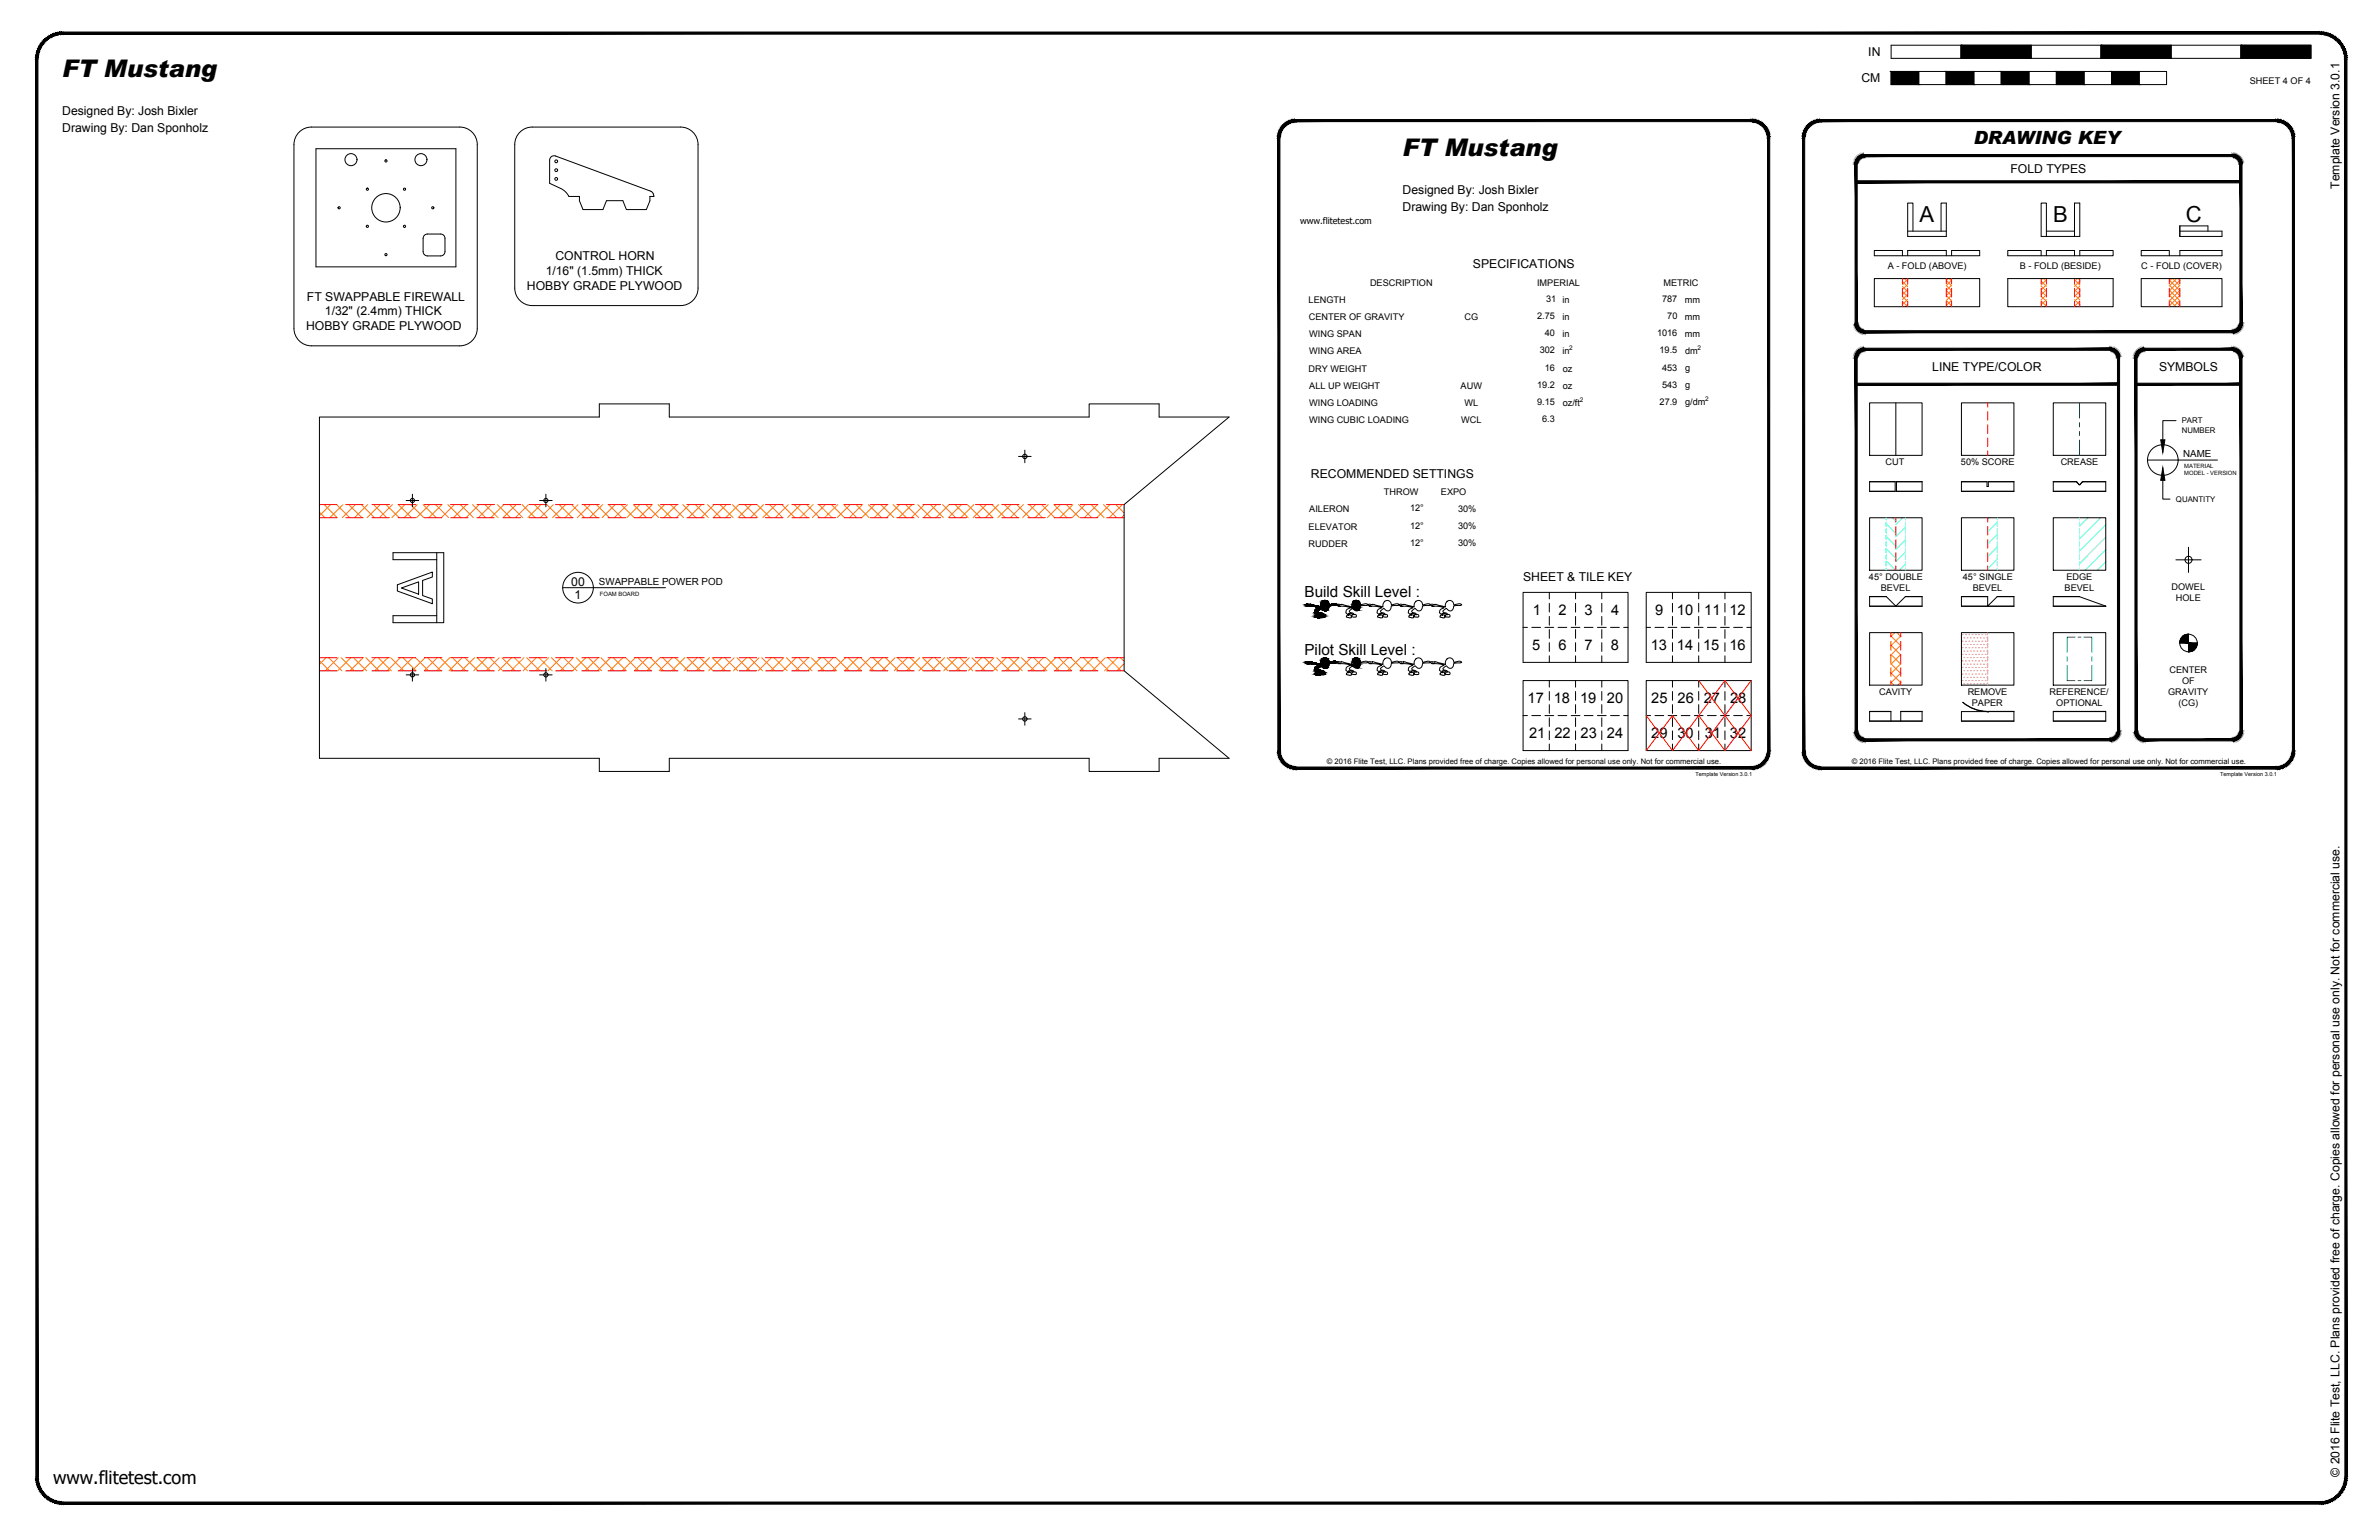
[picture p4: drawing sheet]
<svg xmlns="http://www.w3.org/2000/svg" width="864mm" height="559mm" viewBox="0 0 864 559" stroke-linecap="round" stroke-linejoin="round" font-family="sans-serif">
<defs><g id="words">
<g font-size="8.8">
<text x="22.6" y="27.9">FT Mustang</text>
<text x="509.2" y="56.5">FT Mustang</text>
</g>
<g font-size="8">
<text x="696.8" y="80.7">A</text>
<text x="745.3" y="80.7">B</text>
<text x="793.5" y="80.7">C</text>
</g>
<g font-size="6.6">
<text x="716.5" y="52.4">DRAWING KEY</text>
<text x="19.3" y="538.4">www.flitetest.com</text>
</g>
<g font-size="5.5">
<text x="473.6" y="216.6">Build Skill Level :</text>
<text x="473.5" y="237.6">Pilot Skill Level :</text>
</g>
<g font-size="5.3">
<text x="556.4" y="223.2">1</text>
<text x="565.8" y="223.2">2</text>
<text x="575.2" y="223.2">3</text>
<text x="584.8" y="223.2">4</text>
<text x="600.9" y="223.2">9</text>
<text x="608.8" y="223.2">10</text>
<text x="618.6" y="223.2">11</text>
<text x="627.8" y="223.2">12</text>
<text x="556.2" y="235.9">5</text>
<text x="565.7" y="235.9">6</text>
<text x="575.2" y="235.9">7</text>
<text x="584.8" y="235.9">8</text>
<text x="599.2" y="235.9">13</text>
<text x="608.8" y="235.9">14</text>
<text x="618.3" y="235.9">15</text>
<text x="627.8" y="235.9">16</text>
<text x="554.5" y="255.2">17</text>
<text x="564" y="255.2">18</text>
<text x="573.6" y="255.2">19</text>
<text x="583.3" y="255.2">20</text>
<text x="599.4" y="255.2">25</text>
<text x="609" y="255.2">26</text>
<text x="618.5" y="255.2">27</text>
<text x="628" y="255.2">28</text>
<text x="555.1" y="267.9">21</text>
<text x="564.3" y="267.9">22</text>
<text x="573.8" y="267.9">23</text>
<text x="583.3" y="267.9">24</text>
<text x="599.4" y="267.9">29</text>
<text x="608.9" y="267.9">30</text>
<text x="618.8" y="267.9">31</text>
<text x="628" y="267.9">32</text>
</g>
<g font-size="4.4">
<text x="678.2" y="20.4">IN</text>
<text x="675.7" y="29.9">CM</text>
<text x="22.6" y="41.6">Designed By: Josh Bixler</text>
<text x="22.6" y="48.1">Drawing By: Dan Sponholz</text>
<text x="729.8" y="62.9">FOLD TYPES</text>
<text x="509.2" y="70.2">Designed By: Josh Bixler</text>
<text x="849.2" y="68.5" transform="rotate(-90 849.2 68.5)">Template Version 3.0.1</text>
<text x="509.2" y="76.6">Drawing By: Dan Sponholz</text>
<text x="201.7" y="94.5">CONTROL HORN</text>
<text x="198.1" y="99.8">1/16&quot; (1.5mm) THICK</text>
<text x="534.7" y="97.4">SPECIFICATIONS</text>
<text x="191.3" y="105.2">HOBBY GRADE PLYWOOD</text>
<text x="111.4" y="109.1">FT SWAPPABLE FIREWALL</text>
<text x="111.1" y="119.8">HOBBY GRADE PLYWOOD</text>
<text x="117.9" y="114.5">1/32&quot; (2.4mm) THICK</text>
<text x="701.4" y="134.7">LINE TYPE/COLOR</text>
<text x="783.7" y="134.7">SYMBOLS</text>
<text x="475.9" y="173.4">RECOMMENDED SETTINGS</text>
<text x="207.4" y="212.5">00</text>
<text x="552.9" y="211">SHEET &amp; TILE KEY</text>
<text x="208.6" y="217.2">1</text>
<text x="849.3" y="535.9" transform="rotate(-90 849.3 535.9)">© 2016 Flite Test, LLC. Plans provided free of charge. Copies allowed for personal use only. Not for commercial use.</text>
</g>
<g font-size="3.5">
<text x="792.5" y="165.8">NAME</text>
<text x="217.4" y="212.1">SWAPPABLE POWER POD</text>
</g>
<g font-size="3.3">
<text x="816.7" y="30.4">SHEET 4 OF 4</text>
<text x="471.9" y="81.2">www.flitetest.com</text>
<text x="685.3" y="97.8">A - FOLD (ABOVE)</text>
<text x="733.2" y="97.8">B - FOLD (BESIDE)</text>
<text x="777.3" y="97.8">C - FOLD (COVER)</text>
<text x="497.3" y="103.7">DESCRIPTION</text>
<text x="558" y="103.7">IMPERIAL</text>
<text x="603.9" y="103.7">METRIC</text>
<text x="475.1" y="110">LENGTH</text>
<text x="561.2" y="109.6">31 in</text>
<text x="603.4" y="109.6">787</text>
<text x="611.6" y="110">mm</text>
<text x="475.1" y="116.2">CENTER OF GRAVITY</text>
<text x="531.6" y="116.2">CG</text>
<text x="558" y="115.8">2.75</text>
<text x="567.1" y="116.2">in</text>
<text x="605.2" y="115.8">70</text>
<text x="611.6" y="116.2">mm</text>
<text x="475.3" y="122.4">WING SPAN</text>
<text x="560.8" y="122">40</text>
<text x="567.1" y="122.4">in</text>
<text x="601.5" y="122">1016</text>
<text x="611.6" y="122.4">mm</text>
<text x="475.3" y="128.6">WING AREA</text>
<text x="558.9" y="128.2">302</text>
<text x="567.1" y="128.6">in</text>
<text x="602.4" y="128.2">19.5</text>
<text x="611.7" y="128.6">dm</text>
<text x="475" y="134.8">DRY WEIGHT</text>
<text x="560.8" y="134.5">16</text>
<text x="567.3" y="134.8">oz</text>
<text x="603.4" y="134.5">453</text>
<text x="611.7" y="134.5">g</text>
<text x="475.3" y="141.1">ALL UP WEIGHT</text>
<text x="530.2" y="141">AUW</text>
<text x="558" y="140.7">19.2</text>
<text x="567.3" y="141">oz</text>
<text x="603.4" y="140.7">543</text>
<text x="611.7" y="140.7">g</text>
<text x="475.3" y="147.3">WING LOADING</text>
<text x="531.6" y="147.3">WL</text>
<text x="558" y="146.9">9.15</text>
<text x="567.3" y="147.3">oz/ft</text>
<text x="602.4" y="146.9">27.9</text>
<text x="611.7" y="146.9">g/dm</text>
<text x="475.3" y="153.5">WING CUBIC LOADING</text>
<text x="530.4" y="153.5">WCL</text>
<text x="559.8" y="153.1">6.3</text>
<text x="684.5" y="168.9">CUT</text>
<text x="711.9" y="168.9">50% SCORE</text>
<text x="748" y="168.9">CREASE</text>
<text x="502.4" y="179.7">THROW</text>
<text x="523.1" y="179.7">EXPO</text>
<text x="475.3" y="186">AILERON</text>
<text x="511.9" y="185.6">12°</text>
<text x="529.3" y="185.6">30%</text>
<text x="511.9" y="191.8">12°</text>
<text x="529.3" y="191.8">30%</text>
<text x="475" y="192.2">ELEVATOR</text>
<text x="475" y="198.4">RUDDER</text>
<text x="511.9" y="198">12°</text>
<text x="529.3" y="198.1">30%</text>
<text x="678.5" y="210.5">45° DOUBLE</text>
<text x="682.8" y="214.5">BEVEL</text>
<text x="712.5" y="210.5">45° SINGLE</text>
<text x="716.1" y="214.5">BEVEL</text>
<text x="749.5" y="214.5">BEVEL</text>
<text x="750.1" y="210.5">EDGE</text>
<text x="788.3" y="214.1">DOWEL</text>
<text x="789.9" y="218.1">HOLE</text>
<text x="787.5" y="244.2">CENTER</text>
<text x="792.1" y="248.2">OF</text>
<text x="682.1" y="252.2">CAVITY</text>
<text x="714.3" y="252.2">REMOVE</text>
<text x="715.8" y="256.2">PAPER</text>
<text x="744" y="252.2">REFERENCE/</text>
<text x="746.4" y="256.2">OPTIONAL</text>
<text x="787.1" y="252.2">GRAVITY</text>
<text x="790.8" y="256.2">(CG)</text>
</g>
<g font-size="2.8">
<text x="792" y="153.6">PART</text>
<text x="792" y="157">NUMBER</text>
<text x="789.9" y="182.1">QUANTITY</text>
<text x="481.7" y="277.3">© 2016 Flite Test, LLC. Plans provided free of charge. Copies allowed for personal use only. Not for commercial use.</text>
<text x="672.2" y="277.3">© 2016 Flite Test, LLC. Plans provided free of charge. Copies allowed for personal use only. Not for commercial use.</text>
</g>
<g font-size="2.3">
<text x="569.7" y="127.2">2</text>
<text x="616.3" y="127.1">2</text>
<text x="573.5" y="145.8">2</text>
<text x="619" y="145.5">2</text>
</g>
<g font-size="2.1">
<text x="792.9" y="169.9">MATERIAL</text>
<text x="792.9" y="172.4">MODEL - VERSION</text>
<text x="217.8" y="216.2">FOAM BOARD</text>
</g>
<g font-size="2">
<text x="615.4" y="281.6">Template Version 3.0.1</text>
<text x="805.9" y="281.6">Template Version 3.0.1</text>
</g>
</g></defs>
<!-- layer: 06 CAVITY -->
<g fill="none" stroke="#ff7f00" stroke-width=".36">
<path d="M116 185.9l1.9 1.9M117.7 183.1l4.7 4.7M120 183.1l-4 4.1M122.2 183.1l4.7 4.7M124.5 183.1l-4.7 4.7M126.6 183.1l4.8 4.7M129 183.1l-4.7 4.7M131.1 183.1l4.8 4.7M133.5 183.1l-4.8 4.7M135.6 183.1l4.8 4.7M138 183.1l-4.8 4.7M140.1 183.1l4.8 4.7"/>
<path d="M142.5 183.1l-4.8 4.7M144.6 183.1l4.8 4.7M147 183.1l-4.8 4.7M149.1 183.1l4.8 4.7M151.5 183.1l-4.8 4.7M153.6 183.1l4.8 4.7M156 183.1l-4.8 4.7M158.1 183.1l4.7 4.7M160.5 183.1l-4.8 4.7M162.6 183.1l4.7 4.7M164.9 183.1l-4.7 4.7M167.1 183.1l4.7 4.7"/>
<path d="M169.4 183.1l-4.7 4.7M171.6 183.1l4.7 4.7M173.9 183.1l-4.7 4.7M176 183.1l4.8 4.7M178.4 183.1l-4.8 4.7M180.5 183.1l4.8 4.7M182.9 183.1l-4.8 4.7M185 183.1l4.8 4.7M187.4 183.1l-4.8 4.7M189.5 183.1l4.8 4.7M191.9 183.1l-4.8 4.7M194 183.1l4.8 4.7"/>
<path d="M196.4 183.1l-4.8 4.7M198.5 183.1l4.8 4.7M200.9 183.1l-4.8 4.7M203 183.1l4.7 4.7M205.4 183.1l-4.8 4.7M207.5 183.1l4.7 4.7M209.8 183.1l-4.7 4.7M212 183.1l4.7 4.7M214.3 183.1l-4.7 4.7M216.5 183.1l4.7 4.7M218.8 183.1l-4.7 4.7M220.9 183.1l4.8 4.7"/>
<path d="M223.3 183.1l-4.7 4.7M225.4 183.1l4.8 4.7M227.8 183.1l-4.8 4.7M229.9 183.1l4.8 4.7M232.3 183.1l-4.8 4.7M234.4 183.1l4.8 4.7M236.8 183.1l-4.8 4.7M238.9 183.1l4.8 4.7M241.3 183.1l-4.8 4.7M243.4 183.1l4.8 4.7M245.8 183.1l-4.8 4.7M247.9 183.1l4.8 4.7"/>
<path d="M250.2 183.1l-4.7 4.7M252.4 183.1l4.7 4.7M254.7 183.1l-4.7 4.7M256.9 183.1l4.7 4.7M259.2 183.1l-4.7 4.7M261.4 183.1l4.7 4.7M263.7 183.1l-4.7 4.7M265.8 183.1l4.8 4.7M268.2 183.1l-4.8 4.7M270.3 183.1l4.8 4.7M272.7 183.1l-4.8 4.7M274.8 183.1l4.8 4.7"/>
<path d="M277.2 183.1l-4.8 4.7M279.3 183.1l4.8 4.7M281.7 183.1l-4.8 4.7M283.8 183.1l4.8 4.7M286.2 183.1l-4.8 4.7M288.3 183.1l4.8 4.7M290.7 183.1l-4.8 4.7M292.8 183.1l4.7 4.7M295.2 183.1l-4.8 4.7M297.3 183.1l4.7 4.7M299.6 183.1l-4.7 4.7M301.8 183.1l4.7 4.7"/>
<path d="M304.1 183.1l-4.7 4.7M306.3 183.1l4.7 4.7M308.6 183.1l-4.7 4.7M310.7 183.1l4.8 4.7M313.1 183.1l-4.7 4.7M315.2 183.1l4.8 4.7M317.6 183.1l-4.8 4.7M319.7 183.1l4.8 4.7M322.1 183.1l-4.8 4.7M324.2 183.1l4.8 4.7M326.6 183.1l-4.8 4.7M328.7 183.1l4.8 4.7"/>
<path d="M331.1 183.1l-4.8 4.7M333.2 183.1l4.8 4.7M335.6 183.1l-4.8 4.7M337.7 183.1l4.8 4.7M340.1 183.1l-4.8 4.7M342.2 183.1l4.7 4.7M344.5 183.1l-4.7 4.7M346.7 183.1l4.7 4.7M349 183.1l-4.7 4.7M351.2 183.1l4.7 4.7M353.5 183.1l-4.7 4.7M355.6 183.1l4.8 4.7"/>
<path d="M358 183.1l-4.7 4.7M360.1 183.1l4.8 4.7M362.5 183.1l-4.8 4.7M364.6 183.1l4.8 4.7M367 183.1l-4.8 4.7M369.1 183.1l4.8 4.7M371.5 183.1l-4.8 4.7M373.6 183.1l4.8 4.7M376 183.1l-4.8 4.7M378.1 183.1l4.8 4.7M380.5 183.1l-4.8 4.7M382.6 183.1l4.8 4.7"/>
<path d="M385 183.1l-4.8 4.7M387.1 183.1l4.7 4.7M389.5 183.1l-4.8 4.7M391.6 183.1l4.7 4.7M393.9 183.1l-4.7 4.7M396.1 183.1l4.7 4.7M398.4 183.1l-4.7 4.7M400.6 183.1l4.7 4.7M402.9 183.1l-4.7 4.7M405 183.1l3.1 3M407.4 183.1l-4.8 4.7M408.1 186.9l-1 .9"/>
<path d="M116 239.7l3.6 3.7M118.4 238.6l-2.4 2.4M119.4 238.6l4.7 4.8M122.8 238.6l-4.7 4.8M123.8 238.6l4.8 4.8M127.3 238.6l-4.7 4.8M128.3 238.6l4.8 4.8M131.8 238.6l-4.7 4.8M132.8 238.6l4.8 4.8M136.3 238.6l-4.7 4.8M137.3 238.6l4.8 4.8M140.8 238.6l-4.8 4.8"/>
<path d="M141.8 238.6l4.8 4.8M145.3 238.6l-4.8 4.8M146.3 238.6l4.8 4.8M149.8 238.6l-4.8 4.8M150.8 238.6l4.8 4.8M154.3 238.6l-4.8 4.8M155.3 238.6l4.7 4.8M158.8 238.6l-4.8 4.8M159.8 238.6l4.7 4.8M163.3 238.6l-4.8 4.8M164.2 238.6l4.8 4.8M167.8 238.6l-4.8 4.8"/>
<path d="M168.7 238.6l4.8 4.8M172.2 238.6l-4.7 4.8M173.2 238.6l4.8 4.8M176.7 238.6l-4.7 4.8M177.7 238.6l4.8 4.8M181.2 238.6l-4.7 4.8M182.2 238.6l4.8 4.8M185.7 238.6l-4.7 4.8M186.7 238.6l4.8 4.8M190.2 238.6l-4.8 4.8M191.2 238.6l4.8 4.8M194.7 238.6l-4.8 4.8"/>
<path d="M195.7 238.6l4.7 4.8M199.2 238.6l-4.8 4.8M200.2 238.6l4.7 4.8M203.7 238.6l-4.8 4.8M204.7 238.6l4.7 4.8M208.2 238.6l-4.8 4.8M209.2 238.6l4.7 4.8M212.6 238.6l-4.7 4.8M213.6 238.6l4.8 4.8M217.1 238.6l-4.7 4.8M218.1 238.6l4.8 4.8M221.6 238.6l-4.7 4.8"/>
<path d="M222.6 238.6l4.8 4.8M226.1 238.6l-4.7 4.8M227.1 238.6l4.8 4.8M230.6 238.6l-4.8 4.8M231.6 238.6l4.8 4.8M235.1 238.6l-4.8 4.8M236.1 238.6l4.8 4.8M239.6 238.6l-4.8 4.8M240.6 238.6l4.7 4.8M244.1 238.6l-4.8 4.8M245.1 238.6l4.7 4.8M248.6 238.6l-4.8 4.8"/>
<path d="M249.6 238.6l4.7 4.8M253.1 238.6l-4.8 4.8M254.1 238.6l4.7 4.8M257.6 238.6l-4.8 4.8M258.5 238.6l4.8 4.8M262 238.6l-4.7 4.8M263 238.6l4.8 4.8M266.5 238.6l-4.7 4.8M267.5 238.6l4.8 4.8M271 238.6l-4.7 4.8M272 238.6l4.8 4.8M275.5 238.6l-4.8 4.8"/>
<path d="M276.5 238.6l4.8 4.8M280 238.6l-4.8 4.8M281 238.6l4.8 4.8M284.5 238.6l-4.8 4.8M285.5 238.6l4.8 4.8M289 238.6l-4.8 4.8M290 238.6l4.7 4.8M293.5 238.6l-4.8 4.8M294.5 238.6l4.7 4.8M298 238.6l-4.8 4.8M299 238.6l4.7 4.8M302.5 238.6l-4.8 4.8"/>
<path d="M303.5 238.6l4.7 4.8M306.9 238.6l-4.7 4.8M307.9 238.6l4.8 4.8M311.4 238.6l-4.7 4.8M312.4 238.6l4.8 4.8M315.9 238.6l-4.7 4.8M316.9 238.6l4.8 4.8M320.4 238.6l-4.7 4.8M321.4 238.6l4.8 4.8M324.9 238.6l-4.8 4.8M325.9 238.6l4.8 4.8M329.4 238.6l-4.8 4.8"/>
<path d="M330.4 238.6l4.7 4.8M333.9 238.6l-4.8 4.8M334.9 238.6l4.7 4.8M338.4 238.6l-4.8 4.8M339.4 238.6l4.7 4.8M342.9 238.6l-4.8 4.8M343.9 238.6l4.7 4.8M347.4 238.6l-4.8 4.8M348.3 238.6l4.8 4.8M351.8 238.6l-4.7 4.8M352.8 238.6l4.8 4.8M356.3 238.6l-4.7 4.8"/>
<path d="M357.3 238.6l4.8 4.8M360.8 238.6l-4.7 4.8M361.8 238.6l4.8 4.8M365.3 238.6l-4.8 4.8M366.3 238.6l4.8 4.8M369.8 238.6l-4.8 4.8M370.8 238.6l4.8 4.8M374.3 238.6l-4.8 4.8M375.3 238.6l4.8 4.8M378.8 238.6l-4.8 4.8M379.8 238.6l4.7 4.8M383.3 238.6l-4.8 4.8"/>
<path d="M384.3 238.6l4.7 4.8M387.8 238.6l-4.8 4.8M388.8 238.6l4.7 4.8M392.3 238.6l-4.8 4.8M393.3 238.6l4.7 4.8M396.7 238.6l-4.7 4.8M397.7 238.6l4.8 4.8M401.2 238.6l-4.7 4.8M402.2 238.6l4.8 4.8M405.7 238.6l-4.7 4.8M406.7 238.6l1.4 1.4M408.1 240.8l-2.6 2.6"/>
</g>
<!-- layer: 02 SCORE -->
<g fill="none" stroke="#f00" stroke-width=".36">
<path d="M116 187.8h6.3M116 183.1h6.3M125.5 187.8h6.3M125.5 183.1h6.3M135 187.8h6.4M135 183.1h6.4M144.5 187.8h6.4M144.5 183.1h6.4M154.1 187.8h6.3M154.1 183.1h6.3M163.6 187.8h6.3M163.6 183.1h6.3"/>
<path d="M173.1 187.8h6.4M173.1 183.1h6.4M182.6 187.8h6.4M182.6 183.1h6.4M192.2 187.8h6.3M192.2 183.1h6.3M201.7 187.8h6.3M201.7 183.1h6.3M211.2 187.8h6.4M211.2 183.1h6.4M220.7 187.8h6.4M220.7 183.1h6.4"/>
<path d="M230.3 187.8h6.3M230.3 183.1h6.3M239.8 187.8h6.3M239.8 183.1h6.3M249.3 187.8h6.4M249.3 183.1h6.4M258.8 187.8h6.4M258.8 183.1h6.4M268.4 187.8h6.3M268.4 183.1h6.3M277.9 187.8h6.3M277.9 183.1h6.3"/>
<path d="M287.4 187.8h6.4M287.4 183.1h6.4M296.9 187.8h6.4M296.9 183.1h6.4M306.5 187.8h6.3M306.5 183.1h6.3M316 187.8h6.3M316 183.1h6.3M325.5 187.8h6.4M325.5 183.1h6.4M335 187.8h6.4M335 183.1h6.4"/>
<path d="M344.6 187.8h6.3M344.6 183.1h6.3M354.1 187.8h6.3M354.1 183.1h6.3M363.6 187.8h6.4M363.6 183.1h6.4M373.1 187.8h6.4M373.1 183.1h6.4M382.7 187.8h6.3M382.7 183.1h6.3M392.2 187.8h6.3M392.2 183.1h6.3"/>
<path d="M401.7 187.8h6.4M401.7 183.1h6.4M116 238.6h6.3M125.5 238.6h6.3M135 238.6h6.4M144.5 238.6h6.4M154.1 238.6h6.3M163.6 238.6h6.3M173.1 238.6h6.4M182.6 238.6h6.4M192.2 238.6h6.3M201.7 238.6h6.3"/>
<path d="M211.2 238.6h6.4M220.7 238.6h6.4M230.3 238.6h6.3M239.8 238.6h6.3M249.3 238.6h6.4M258.8 238.6h6.4M268.4 238.6h6.3M277.9 238.6h6.3M287.4 238.6h6.4M296.9 238.6h6.4M306.5 238.6h6.3M316 238.6h6.3"/>
<path d="M325.5 238.6h6.4M335 238.6h6.4M344.6 238.6h6.3M354.1 238.6h6.3M363.6 238.6h6.4M373.1 238.6h6.4M382.7 238.6h6.3M392.2 238.6h6.3M401.7 238.6h6.4M116 243.4h6.3M125.5 243.4h6.3M135 243.4h6.4"/>
<path d="M144.5 243.4h6.4M154.1 243.4h6.3M163.6 243.4h6.3M173.1 243.4h6.4M182.6 243.4h6.4M192.2 243.4h6.3M201.7 243.4h6.3M211.2 243.4h6.4M220.7 243.4h6.4M230.3 243.4h6.3M239.8 243.4h6.3M249.3 243.4h6.4"/>
<path d="M258.8 243.4h6.4M268.4 243.4h6.3M277.9 243.4h6.3M287.4 243.4h6.4M296.9 243.4h6.4M306.5 243.4h6.3M316 243.4h6.3M325.5 243.4h6.4M335 243.4h6.4M344.6 243.4h6.3M354.1 243.4h6.3M363.6 243.4h6.4"/>
<path d="M373.1 243.4h6.4M382.7 243.4h6.3M392.2 243.4h6.3M401.7 243.4h6.4"/>
</g>
<!-- layer: 23 NOTES -->
<g fill="none" stroke="#000" stroke-width=".36">
<path d="M108.6 48a6.3 6.3 0 0 1 4.5-1.9h53.8a6.4 6.4 0 0 1 6.4 6.4v66.6a6.4 6.4 0 0 1-6.4 6.4h-53.8a6.4 6.4 0 0 1-6.4-6.4v-66.6a6.3 6.3 0 0 1 1.9-4.5zM188.7 48a6.3 6.3 0 0 1 4.5-1.9h53.8a6.4 6.4 0 0 1 6.4 6.4v52a6.4 6.4 0 0 1-6.4 6.4h-53.8a6.4 6.4 0 0 1-6.3-6.4v-52a6.3 6.3 0 0 1 1.8-4.5zM144.2 212.2l12.7-4.6v1.8l-3.5 1.2v5.5l3.5 1.3v1.7l-12.7-4.6zM145.7 213.4l6.3-2.3v4.5zM158.5 203.1h-15.8v-2.6h18.4v25.4h-18.4v-2.5h15.8M158.5 200.5v25.4M204.3 213.2h37.3"/>
<circle cx="209.8" cy="213.2" r="5.6"/>
</g>
<!-- layer: 01 CUT -->
<g fill="none" stroke="#000" stroke-width=".36">
<path d="M114.7 54h50.8v42.8h-50.8zM199.9 57.1l.6-.5h1.2l34.5 12.8 .8 .6 .4 1.3h-1.5v1.6l-1.3 3.1h-7.2l-1.3-3.2h-5.9l-1.3 3.2h-7.3l-1.3-3.1v-1.6h-3.8l-1.9-2.3-5.1-2.5v-8.4zM154.2 85.2l1-.3h4.7a1.59 1.59 0 0 1 1.6 1.6v4.8a1.59 1.59 0 0 1-1.6 1.6h-4.7a1.59 1.59 0 0 1-1.6-1.6v-4.8zM116 151.3h101.6v-4.7h25.4v4.7h152.4v-4.7h25.4v4.7h25.4l-38.1 31.8v60.3l38.1 31.8h-25.4v4.7h-25.4v-4.7h-152.4v4.7h-25.4v-4.7h-101.6z"/>
<circle cx="127.4" cy="57.9" r="2.19"/>
<circle cx="140.1" cy="58.4" r=".4"/>
<circle cx="152.8" cy="57.9" r="2.19"/>
<circle cx="201.9" cy="58.5" r=".51"/>
<circle cx="123.1" cy="75.4" r=".4"/>
<circle cx="133.4" cy="68.7" r=".4"/>
<circle cx="140.1" cy="75.4" r="5.2"/>
<circle cx="146.8" cy="68.7" r=".4"/>
<circle cx="157.1" cy="75.4" r=".4"/>
<circle cx="201.9" cy="61.8" r=".51"/>
<circle cx="201.9" cy="64.9" r=".51"/>
<circle cx="133.4" cy="82.1" r=".4"/>
<circle cx="140.1" cy="92.4" r=".4"/>
<circle cx="146.8" cy="82.1" r=".4"/>
<circle cx="372" cy="165.6" r=".8"/>
<circle cx="149.7" cy="181.6" r=".77"/>
<circle cx="198.2" cy="181.6" r=".77"/>
<circle cx="794.5" cy="203.1" r="1.28"/>
<circle cx="149.7" cy="244.9" r=".77"/>
<circle cx="198.2" cy="244.9" r=".77"/>
<circle cx="372" cy="260.9" r=".8"/>
</g>
<!-- layer: 24 DIMENSIONS -->
<g fill="none" stroke="#000" stroke-width=".36">
<path d="M149.7 179.3v4.6M198.2 179.3v4.6M369.7 165.6h4.6M372 163.3v4.6M147.4 181.6h4.6M195.9 181.6h4.5M794.4 198.6v9.1M789.9 203.1h9.1M147.4 244.9h4.6M149.7 242.6v4.6M195.9 244.9h4.5M198.2 242.6v4.6"/>
<path d="M372 258.6v4.6M369.7 260.9h4.6"/>
</g>
<!-- layer: 22 TILED -->
<g fill="none" stroke="#000" stroke-width=".36">
<path d="M690.6 92.8v-1.9h-10.2v1.9h38.2v-1.9h-10.2v1.9M692.5 83.9h14M692.5 92.8v-1.9h14v1.9M694.4 83.9v-10.2h-1.9v12.1h14v-12.1h-1.9v10.2M741 92.8v-1.9h-12.2v1.9h38.3v-1.9h-12.1v1.9M742.9 85.8v-12.1h-1.9v12.1h14v-12.1h-1.9v12.1M742.9 83.9h10.2M742.9 92.8v-1.9h10.2v1.9M787.5 92.8v-1.9h-10.2v1.9h29.3v-1.9h-15.3v1.9M791.3 83.9h15.3v1.9h-15.3v-3.8h10.2v1.9M680.4 101.1h38.2v10.2h-38.2zM728.8 101.1h38.3v10.2h-38.3z"/>
<path d="M777.3 101.1h29.3v10.2h-29.3zM678.7 146.2h19v19h-19zM688.2 146.2v19M712 146.2h19.1v19h-19.1zM745.4 146.2h19v19h-19zM789.9 152.6h-4.8v7M678.7 174.8h9.3v3.5h-9.3zM678.7 178.2h9.3M688.4 174.8h9.3v3.5h-9.3zM688.4 178.2h9.3M712 174.8h9.3v1.7h.5v-1.7h9.3v3.5h-19.1zM712 178.2h19.1"/>
<path d="M745.4 178.2h19M753.7 174.8h-8.3v3.5h19v-3.5h-8.3M753.7 174.8l.1 .1M753.7 174.7l.2 .1M756.1 174.8l-1.2 1.1-1.1-1M756.1 174.7l-1.2 1.2-1-1M779.6 166.9h25.4M785.1 174.3v6.8h2.6M678.7 187.9h19v19h-19zM712 187.9h19.1v19h-19.1zM745.4 187.9h19v19h-19zM474 219.4l2.1-.1 3.3 1a1.64 1.64 0 0 1 1.1-2.4 1.64 1.64 0 0 1 2 1.6l.8-.2a1.71 1.71 0 0 1 2 .2l-1.4 .2a1.24 1.24 0 0 0-1.8 1.3 1.42 1.42 0 0 1-2.4-.2l-.6 .4a.64 .64 0 0 0-.6 .8 .64 .64 0 0 0 .9 .4l.6 .2 .1 .5a.58 .58 0 0 1 .8 0 .58 .58 0 0 1 0 .8 .58 .58 0 0 1-.8 0h-.4a.41 .41 0 0 1-.5-.4 .41 .41 0 0 1 .5-.4l-.3-.3-1.2-.2 .2 .3-.2 .4a.6 .6 0 0 1 .8 0 .6 .6 0 0 1 0 .8 .6 .6 0 0 1-.9-.1l-.2 .1a.48 .48 0 0 1-.5-.5 .48 .48 0 0 1 .5-.5v-.1a1.17 1.17 0 0 1-.6-1.3 1.17 1.17 0 0 1 1.1-.9l.5-.3-2.2-.5h-2.2l.4-.2h-.7z"/>
<path d="M485.3 219.4l2.2-.1 3.2 1a1.64 1.64 0 0 1 1.1-2.4 1.64 1.64 0 0 1 2 1.6l.8-.2a1.71 1.71 0 0 1 2 .2l-1.4 .2a1.32 1.32 0 0 0-1.8 1.4 1.42 1.42 0 0 1-2.4-.3l-.6 .4a.64 .64 0 0 0-.5 .8 .64 .64 0 0 0 .9 .4l.5 .2 .1 .5a.58 .58 0 0 1 .8 0 .58 .58 0 0 1 0 .8 .58 .58 0 0 1-.8 0h-.3a.41 .41 0 0 1-.5-.4 .41 .41 0 0 1 .4-.4l-.3-.3-1.2-.2 .2 .3-.2 .4a.6 .6 0 0 1 .9 0 .6 .6 0 0 1-.1 .8 .6 .6 0 0 1-.9-.1l-.2 .1a.48 .48 0 0 1-.4-.6 .48 .48 0 0 1 .5-.4l-.1-.1a1.17 1.17 0 0 1-.6-1.3 1.17 1.17 0 0 1 1.1-.9l.5-.3-2.2-.5h-2.2l.4-.2h-.7zM496.6 219.4l2.2-.1 3.2 1a1.64 1.64 0 0 1 1.2-2.4 1.64 1.64 0 0 1 2 1.6l.8-.2a1.72 1.72 0 0 1 2 .2l-1.5 .2a1.24 1.24 0 0 0-1.7 1.3 1.42 1.42 0 0 1-2.5-.2l-.6 .4a.64 .64 0 0 0-.5 .8 .64 .64 0 0 0 .9 .4l.6 .2v.5a.58 .58 0 0 1 .8 0 .58 .58 0 0 1 0 .8 .58 .58 0 0 1-.8 0h-.3a.41 .41 0 0 1-.5-.4 .41 .41 0 0 1 .4-.4l-.3-.3-1.2-.2 .2 .3-.2 .4a.6 .6 0 0 1 .9 0 .6 .6 0 0 1-.1 .8 .6 .6 0 0 1-.8-.1l-.3 .1a.48 .48 0 0 1-.4-.5 .48 .48 0 0 1 .5-.5l-.1-.1a1.18 1.18 0 0 1-.5-1.3 1.18 1.18 0 0 1 1.1-.9l.5-.3-2.2-.5h-2.3l.5-.2h-.7zM508 219.4l2.1-.1 3.3 1a1.64 1.64 0 0 1 1.1-2.4 1.64 1.64 0 0 1 2 1.6l.8-.2a1.71 1.71 0 0 1 2 .2l-1.4 .2a1.31 1.31 0 0 0-1.8 1.4 1.43 1.43 0 0 1-2.5-.3l-.5 .4a.64 .64 0 0 0-.6 .8 .64 .64 0 0 0 .9 .4l.6 .2 .1 .5a.58 .58 0 0 1 .8 0 .58 .58 0 0 1 0 .8 .58 .58 0 0 1-.8 0h-.4a.41 .41 0 0 1-.5-.4 .41 .41 0 0 1 .5-.4l-.3-.3-1.3-.2 .3 .3-.3 .4a.6 .6 0 0 1 .9 0 .6 .6 0 0 1 0 .8 .6 .6 0 0 1-.9-.1l-.2 .1a.48 .48 0 0 1-.5-.5 .48 .48 0 0 1 .5-.5v-.1a1.17 1.17 0 0 1-.6-1.3 1.17 1.17 0 0 1 1.1-.9l.5-.3-2.2-.5h-2.2l.4-.2h-.7zM519.3 219.4l2.1-.1 3.3 1a1.64 1.64 0 0 1 1.1-2.4 1.64 1.64 0 0 1 2 1.6l.8-.2a1.72 1.72 0 0 1 2 .2l-1.4 .2a1.25 1.25 0 0 0-1.8 1.3 1.41 1.41 0 0 1-2.4-.2l-.6 .4a.67 .67 0 0 0-.5 .9 .67 .67 0 0 0 1 .3l.5 .3v.4a.58 .58 0 0 1 .8 0 .58 .58 0 0 1 0 .8 .58 .58 0 0 1-.8 0h-.4a.41 .41 0 0 1-.5-.4 .41 .41 0 0 1 .5-.4l-.3-.3-1.2-.2 .2 .3-.2 .4a.6 .6 0 0 1 .8 0 .6 .6 0 0 1 0 .9 .6 .6 0 0 1-.9-.2l-.2 .1a.48 .48 0 0 1-.5-.5 .48 .48 0 0 1 .5-.5v-.1a1.18 1.18 0 0 1-.6-1.3 1.18 1.18 0 0 1 1.1-.9l.5-.3-2.2-.5h-2.2l.4-.2h-.7zM552.9 215h38.1v25.4h-38.1zM562.4 215v2.3M562.4 218.9v3.2M571.9 215v2.3M571.9 218.9v3.2M581.5 215v2.3M581.5 218.9v3.2M597.6 215h38.1v25.4h-38.1z"/>
<path d="M607.1 215v2.3M607.1 218.9v3.2M616.6 215v2.3M616.6 218.9v3.2M626.2 215v2.3M626.2 218.9v3.2M678.7 216.4h6l3.5 3.5 3.5-3.5h6v3.6h-19zM678.7 219.9h19M678.7 216.5h6.1M691.6 216.5h6.1M712 216.4h9.5v3.5l3.5-3.5h6.1v3.6h-19.1zM712 219.9h19.1"/>
<path d="M712 216.5h9.5M725 216.5h6.1M745.4 216.5l9.5-.1h-9.5v3.6l19-.1M745.4 219.9h19M754.9 216.5l9.5 3.4M552.9 227.7h1.6M556.1 227.7h3.1M560.8 227.7h3.2M562.4 223.7v3.2M562.4 228.4v3.2M562.4 233.2v3.2M562.4 238v2.4"/>
<path d="M565.6 227.7h3.2M570.4 227.7h3.1M571.9 223.7v3.2M571.9 228.4v3.2M571.9 233.2v3.2M571.9 238v2.4M575.1 227.7h3.2M579.9 227.7h3.2M581.5 223.7v3.2M581.5 228.4v3.2M581.5 233.2v3.2M581.5 238v2.4"/>
<path d="M584.6 227.7h3.2M589.4 227.7h1.6M597.6 227.7h1.6M600.8 227.7h3.1M605.5 227.7h3.2M607.1 223.7v3.2M607.1 228.4v3.2M607.1 233.2v3.2M607.1 238v2.4M610.3 227.7h3.2M615.1 227.7h3.1M616.6 223.7v3.2"/>
<path d="M616.6 228.4v3.2M616.6 233.2v3.2M616.6 238v2.4M619.8 227.7h3.2M624.6 227.7h3.2M626.2 223.7v3.2M626.2 228.4v3.2M626.2 233.2v3.2M626.2 238v2.4M629.3 227.7h3.2M634.1 227.7h1.6M678.7 229.6h19v19h-19z"/>
<path d="M712 229.6h19.1v19h-19.1zM745.4 229.6h19v19h-19zM791.3 233.3h6.3M794.4 230.1v6.4M474 240.2h2.1l3.3 .9a1.64 1.64 0 0 1 1.1-2.3 1.64 1.64 0 0 1 2 1.6l.8-.3a1.7 1.7 0 0 1 2 .3l-1.4 .1a1.25 1.25 0 0 0-1.8 1.4 1.41 1.41 0 0 1-2.4-.3l-.6 .4a.67 .67 0 0 0-.5 .9 .67 .67 0 0 0 1 .4l.4 .2 .1 .4a.58 .58 0 0 1 .8 .1 .58 .58 0 0 1 0 .8 .58 .58 0 0 1-.8 0l-.5-.1a.37 .37 0 0 1-.3-.4 .37 .37 0 0 1 .4-.4l-.3-.3-1.2-.2 .2 .3-.2 .4a.6 .6 0 0 1 .8 0 .6 .6 0 0 1 0 .9 .6 .6 0 0 1-.9-.1h-.2a.48 .48 0 0 1-.5-.5 .48 .48 0 0 1 .5-.5v-.1a1.22 1.22 0 0 1-.5-1.4 1.22 1.22 0 0 1 1.1-.8l.4-.2-2.1-.5-2.3-.1 .4-.1-.7-.1zM485.3 240.2h2.2l3.2 .9a1.64 1.64 0 0 1 1.1-2.3 1.64 1.64 0 0 1 2 1.6l.9-.3a1.69 1.69 0 0 1 2 .3l-1.5 .1a1.32 1.32 0 0 0-1.8 1.4 1.42 1.42 0 0 1-2.4-.3l-.1 .1a.92 .92 0 0 0-.8 1.4l1.2 .3 .1 .5a.57 .57 0 0 1 .8 .1 .57 .57 0 0 1 0 .8 .57 .57 0 0 1-.8 0l-.3-.1a.41 .41 0 0 1-.5-.4 .41 .41 0 0 1 .4-.4l-.3-.3-1.2-.2 .2 .3-.2 .4a.6 .6 0 0 1 .9 0 .6 .6 0 0 1-.1 .9 .6 .6 0 0 1-.8-.1h-.3a.48 .48 0 0 1-.4-.5 .48 .48 0 0 1 .5-.5l-.1-.1a1.18 1.18 0 0 1-.5-1.3 1.18 1.18 0 0 1 1.1-.9l.4-.2-2-.5-2.4-.1 .4-.1-.7-.1zM496.6 240.2h2.2l3.3 .9a1.64 1.64 0 0 1 1.1-2.3 1.64 1.64 0 0 1 2 1.6l.8-.3a1.69 1.69 0 0 1 2 .3l-1.5 .1a1.25 1.25 0 0 0-1.7 1.4 1.41 1.41 0 0 1-2.5-.3l-.6 .4a.67 .67 0 0 0-.4 .9 .67 .67 0 0 0 .9 .4l.5 .2v.4a.58 .58 0 0 1 .9 .1 .58 .58 0 0 1-.1 .8 .58 .58 0 0 1-.8 0l-.4-.1a.37 .37 0 0 1-.4-.4 .37 .37 0 0 1 .5-.4l-.3-.3-1.3-.2 .2 .3-.2 .4a.6 .6 0 0 1 .9 0 .6 .6 0 0 1 0 .9 .6 .6 0 0 1-.9-.1h-.2a.48 .48 0 0 1-.5-.5 .48 .48 0 0 1 .5-.5v-.1a1.18 1.18 0 0 1-.6-1.3 1.18 1.18 0 0 1 1.1-.9l.5-.2-2.1-.5-2.4-.1 .5-.1-.7-.1zM508 240.2h2.1l3.3 .9a1.64 1.64 0 0 1 1.1-2.3 1.64 1.64 0 0 1 2 1.6l.8-.3a1.7 1.7 0 0 1 2 .3l-1.4 .1a1.24 1.24 0 0 0-1.8 1.4 1.42 1.42 0 0 1-2.4-.3l-.2 .1a.92 .92 0 0 0-.7 1.4l1.2 .4 .1 .4a.58 .58 0 0 1 .8 .1 .58 .58 0 0 1 0 .8 .58 .58 0 0 1-.8 0l-.5-.1a.37 .37 0 0 1-.3-.4 .37 .37 0 0 1 .4-.4l-.3-.3-1.2-.2 .2 .3-.3 .4a.6 .6 0 0 1 .9 0 .6 .6 0 0 1 0 .9 .6 .6 0 0 1-.9-.1h-.2a.48 .48 0 0 1-.5-.5 .48 .48 0 0 1 .5-.5v-.1a1.18 1.18 0 0 1-.6-1.3 1.18 1.18 0 0 1 1.1-.9l.5-.2-2.1-.5-2.3-.1 .4-.1-.7-.1zM519.3 240.2h2.2l3.2 .9a1.64 1.64 0 0 1 1.1-2.3 1.64 1.64 0 0 1 2 1.6l.8-.3a1.69 1.69 0 0 1 2 .3l-1.4 .1a1.32 1.32 0 0 0-1.8 1.4 1.43 1.43 0 0 1-2.4-.3l-.6 .4a.64 .64 0 0 0-.5 .9 .64 .64 0 0 0 .9 .3l.5 .3 .1 .4a.58 .58 0 0 1 .8 .1 .58 .58 0 0 1 0 .8 .58 .58 0 0 1-.8 0l-.3-.1a.41 .41 0 0 1-.5-.4 .41 .41 0 0 1 .4-.4l-.3-.3-1.2-.2 .2 .3-.2 .4a.6 .6 0 0 1 .9 0 .6 .6 0 0 1-.1 .9 .6 .6 0 0 1-.9-.1h-.2a.48 .48 0 0 1-.5-.5 .48 .48 0 0 1 .5-.5v-.1a1.18 1.18 0 0 1-.6-1.3 1.18 1.18 0 0 1 1.1-.9l.5-.2-2.1-.5-2.3-.1 .4-.1-.7-.1zM552.9 247h38.1v25.4h-38.1zM552.9 259.7h1.6M556.1 259.7h3.1"/>
<path d="M560.8 259.7h3.2M562.4 247v2.3M562.4 250.9v3.2M562.4 255.7v3.2M565.6 259.7h3.2M570.4 259.7h3.1M571.9 247v2.3M571.9 250.9v3.2M571.9 255.7v3.2M575.1 259.7h3.2M579.9 259.7h3.2M581.5 247v2.3"/>
<path d="M581.5 250.9v3.2M581.5 255.7v3.2M584.6 259.7h3.2M589.4 259.7h1.6M597.6 247h38.1v25.4h-38.1zM597.6 259.7h1.6M600.8 259.7h3.1M605.5 259.7h3.2M607.1 247v2.3M607.1 250.9v3.2M607.1 255.7v3.2M610.3 259.7h3.2"/>
<path d="M615.1 259.7h3.1M616.6 247v2.3M616.6 250.9v3.2M616.6 255.7v3.2M619.8 259.7h3.2M624.6 259.7h3.2M626.2 247v2.3M626.2 250.9v3.2M626.2 255.7v3.2M629.3 259.7h3.2M634.1 259.7h1.6M678.7 258.2h7.7"/>
<path d="M690 258.2h7.7M712.6 254.8a16.1 16.1 0 0 0 9.2 3.5v-.2h9.3v3.6h-19.1v-3.5h9.3a13.3 13.3 0 0 1-8.7-3.4zM721.8 258.2h9.3M745.4 258.1h19v3.6h-19zM745.4 258.2h19M562.4 260.4v3.2M562.4 265.2v3.2M562.4 270v2.4M571.9 260.4v3.2M571.9 265.2v3.2M571.9 270v2.4M581.5 260.4v3.2"/>
<path d="M581.5 265.2v3.2M581.5 270v2.4M607.1 260.4v3.2M607.1 265.2v3.2M607.1 270v2.4M616.6 260.4v3.2M616.6 265.2v3.2M616.6 270v2.4M626.2 260.4v3.2M626.2 265.2v3.2M626.2 270v2.4M678.7 261.6h19"/>
<path d="M686.4 261.6v-3.5h-7.7v3.6h19v-3.6h-7.7v3.5M712 261.6h19.1M745.4 261.6h19"/>
<circle cx="785.1" cy="166.9" r="5.6"/>
<circle cx="794.4" cy="233.3" r="3.2"/>
</g>
<g fill="#000" stroke="#000" stroke-width=".36">
<path d="M784.4 159.6h1.5l-.8 4.6zM785.1 169.7l.8 4.6h-1.5zM474.4 219.2h.2zM474.2 219.8h.3zM474.5 220h.7zM480.9 217.9h.1zM483.6 219.2h1.5zM492.2 217.9h.2zM477.6 224h.2zM477.9 224h.2zM478.4 220.8h3.8zM478.6 224.2h.2z"/>
<path d="M478.6 224.2h.3zM478.7 222.6h1.3zM479.8 223.9h.2zM480.4 223.9h.3zM480.9 238.7h.2zM481 221.7h.2zM481 221.7h.3zM490.8 220.4h.3zM492.2 238.7h.2zM492.6 221.4h.5zM794.1 230.2l.3-.1zM794.4 236.4h.8z"/>
<path d="M474.4 240.1h.2zM474.2 240.6h.3zM474.5 240.8h.7zM477.4 244.5h1.8zM477.9 244.9h.2zM478.6 245l.2 .1zM478.6 245h.3zM479.8 244.7h.2zM480.3 242.2h1.6zM480.4 244.8h.3zM481 242.5h.2zM481 242.5h.4z"/>
<path d="M490.8 241.2h.3zM492.6 242.3h.5z"/>
<path d="M463.9 50.1l.7 222.3v-222.3zM463.9 50.1l.7 222.3h-.7z"/>
<path d="M470.1 43.4h.5v.7zM470.1 43.4v.7h.5zM469.5 43.4h.6v.7zM469.5 43.4l.2 .8 .4-.1zM469 43.6l.5-.2 .2 .8zM469 43.6l.2 .7 .5-.1zM468.5 43.7l.5-.1 .2 .7zM468.5 43.7l.3 .7 .4-.1zM468 43.9l.5-.2 .3 .7zM468 43.9l.3 .7 .5-.2zM467.5 44.1l.5-.2 .3 .7zM467.5 44.1l.4 .7 .4-.2zM467.1 44.4l.4-.3 .4 .7zM467.1 44.4l.4 .6 .4-.2zM466.6 44.7l.5-.3 .4 .6zM466.6 44.7l.5 .6 .4-.3zM466.2 45l.4-.3 .5 .6zM466.2 45l.5 .6 .4-.3zM465.8 45.3l.4-.3 .5 .6zM465.8 45.3l.6 .6 .3-.3zM465.8 45.3l.6 .6-.9-.2zM465.5 45.7l.6 .5 .3-.3zM465.5 45.7l.6 .5-1-.1zM465.1 46.1l.7 .5 .3-.4zM465.1 46.1l.7 .5h-.9zM464.9 46.6l.6 .4 .3-.4zM464.9 46.6l.6 .4h-.9zM464.6 47l.7 .4 .2-.4zM464.6 47l.7 .4-.9 .1zM464.4 47.5l.7 .3 .2-.4zM464.4 47.5l.7 .3-.9 .2zM464.2 48l.7 .3 .2-.5zM464.2 48l.7 .3-.8 .2zM464.1 48.5l.7 .2 .1-.4zM464.1 48.5l.7 .2-.9 .3zM463.9 49l.8 .2 .1-.5zM463.9 49l.8 .2-.8 .4zM463.9 49.6h.7l.1-.4zM463.9 49.6h.7l-.7 .5zM463.9 50.1h.7v-.5z"/>
<path d="M470.6 44.1h165.1v-.7zM470.6 43.4h165.1l-165.1 .7z"/>
<path d="M641.7 50.1l.7-.5v.5zM641.7 49.6v.5l.7-.5zM641.7 49.6l.6-.6 .1 .6zM641.6 49.2l.1 .4 .6-.6zM641.6 49.2l.6-.7 .1 .5zM641.5 48.7l.1 .5 .6-.7zM642.1 48l.1 .5-.7 .2zM641.4 48.3l.1 .4 .6-.7zM641.9 47.5l.2 .5-.7 .3zM641.2 47.8l.2 .5 .5-.8zM641.7 47l.2 .5-.7 .3zM641 47.4l.2 .4 .5-.8zM641.4 46.6l.3 .4-.7 .4zM640.8 47l.2 .4 .4-.8zM641.1 46.1l.3 .5-.6 .4zM640.5 46.6l.3 .4 .3-.9zM640.8 45.7l.3 .4-.6 .5zM640.2 46.2l.3 .4 .3-.9zM640.5 45.3l.3 .4-.6 .5zM640.5 45.3l-.6 .6 .3 .3zM640.1 45l.4 .3-.6 .6zM640.1 45l-.5 .6 .3 .3zM639.7 44.7l.4 .3-.5 .6zM639.7 44.7l-.5 .6 .4 .3zM639.2 44.4l.5 .3-.5 .6zM639.2 44.4l-.4 .6 .4 .3zM638.8 44.1l.4 .3-.4 .6zM638.8 44.1l-.4 .7 .4 .2zM638.3 43.9l.5 .2-.4 .7zM638.3 43.9l-.3 .7 .4 .2zM637.8 43.7l.5 .2-.3 .7zM637.8 43.7l-.3 .7 .5 .2zM637.3 43.6l.5 .1-.3 .7zM637.3 43.6l-.2 .7 .4 .1zM636.8 43.4l.5 .2-.2 .7zM636.8 43.4l-.2 .8 .5 .1zM636.2 43.4h.6l-.2 .8zM636.2 43.4v.7l.4 .1zM635.7 43.4h.5v.7zM635.7 43.4v.7h.5z"/>
<path d="M654.4 50.1l.7 222.3v-222.3zM654.4 50.1l.7 222.3h-.7z"/>
<path d="M660.6 43.4h.5v.7zM660.6 43.4v.7h.5zM660 43.4h.6v.7zM660 43.4l.2 .8 .4-.1zM659.5 43.6l.5-.2 .2 .8zM659.5 43.6l.2 .7 .5-.1zM659 43.7l.5-.1 .2 .7zM659 43.7l.3 .7 .4-.1zM658.5 43.9l.5-.2 .3 .7zM658.5 43.9l.3 .7 .5-.2zM658 44.1l.5-.2 .3 .7zM658 44.1l.4 .7 .4-.2zM657.6 44.4l.4-.3 .4 .7zM657.6 44.4l.4 .6 .4-.2zM657.1 44.7l.5-.3 .4 .6zM657.1 44.7l.5 .6 .4-.3zM656.7 45l.4-.3 .5 .6zM656.7 45l.5 .6 .4-.3zM656.3 45.3l.4-.3 .5 .6zM656.3 45.3l.6 .6 .3-.3zM656.3 45.3l.6 .6-.9-.2zM656 45.7l.6 .5 .3-.3zM656 45.7l.6 .5-.9-.1zM655.7 46.1l.6 .5 .3-.4zM655.7 46.1l.6 .5h-.9zM655.4 46.6l.6 .4 .3-.4zM655.4 46.6l.6 .4h-.9zM655.1 47l.7 .4 .2-.4zM655.1 47l.7 .4-.9 .1zM654.9 47.5l.7 .3 .2-.4zM654.9 47.5l.7 .3-.9 .2zM654.7 48l.7 .3 .2-.5zM654.7 48l.7 .3-.8 .2zM654.6 48.5l.7 .2 .1-.4zM654.6 48.5l.7 .2-.9 .3zM654.4 49l.8 .2 .1-.5zM654.4 49l.8 .2-.8 .4zM654.4 49.6h.7l.1-.4zM654.4 49.6h.7l-.7 .5zM654.4 50.1h.7v-.5z"/>
<path d="M673.4 59.6l.8 57.6v-57.6zM673.4 59.6l.8 57.6h-.8z"/>
<path d="M676.6 56.1h.4v.7zM676.6 56.1l.1 .7h.3zM676.2 56.1h.4l.1 .7zM676.2 56.1l.2 .8 .3-.1zM675.9 56.2l.3-.1 .2 .8zM675.9 56.2l.2 .8 .3-.1zM675.5 56.4l.4-.2 .2 .8zM675.5 56.4l.3 .7 .3-.1zM675.2 56.6l.3-.2 .3 .7zM675.2 56.6l.4 .6 .2-.1zM674.9 56.8l.3-.2 .4 .6zM674.9 56.8l.4 .6 .3-.2zM674.6 57l.3-.2 .4 .6zM674.6 57l.5 .5 .2-.1zM674.6 57l.5 .5-.8-.3zM674.3 57.2l.6 .6 .2-.3zM674.3 57.2l.6 .6-.8-.3zM674.1 57.5l.6 .5 .2-.2zM674.1 57.5l.6 .5-.8-.1zM673.9 57.9l.7 .3 .1-.2zM673.9 57.9l.7 .3h-.9zM673.7 58.2l.7 .3 .2-.3zM673.7 58.2l.7 .3h-.8zM673.6 58.5l.7 .3 .1-.3zM673.6 58.5l.7 .3-.8 .1zM673.5 58.9l.7 .1 .1-.2zM673.5 58.9l.7 .1-.8 .2zM673.4 59.2l.8 .1v-.3zM673.4 59.2l.8 .1-.8 .3zM673.4 59.6h.8v-.3z"/>
<path d="M677 56.8h133.3v-.7zM677 56.1h133.3l-133.3 .7z"/>
<path d="M813.1 59.6l.8-.4v.4zM813.1 59.3v.3l.8-.4zM813.1 59.3l.7-.4 .1 .3zM813.1 59v.3l.7-.4zM813.1 59l.6-.5 .1 .4zM813 58.8l.1 .2 .6-.5zM813.6 58.2l.1 .3-.7 .3zM812.9 58.5l.1 .3 .6-.6zM813.4 57.9l.2 .3-.7 .3zM812.7 58.2l.2 .3 .5-.6zM813.2 57.5l.2 .4-.7 .3zM812.6 58l.1 .2 .5-.7zM813 57.2l.2 .3-.6 .5zM812.4 57.8l.2 .2 .4-.8zM812.7 57l.3 .2-.6 .6zM812.7 57l-.5 .5 .2 .3zM812.4 56.8l.3 .2-.5 .5zM812.4 56.8l-.4 .6 .2 .1zM812.1 56.6l.3 .2-.4 .6zM812.1 56.6l-.4 .6 .3 .2zM811.8 56.4l.3 .2-.4 .6zM811.8 56.4l-.3 .7 .2 .1zM811.4 56.2l.4 .2-.3 .7zM811.4 56.2l-.2 .8 .3 .1zM811.1 56.1l.3 .1-.2 .8zM811.1 56.1l-.2 .8 .3 .1zM810.7 56.1h.4l-.2 .8zM810.7 56.1l-.1 .7 .3 .1zM810.3 56.1h.4l-.1 .7zM810.3 56.1v.7h.3z"/>
<path d="M661.1 44.1h165.1v-.7zM661.1 43.4h165.1l-165.1 .7z"/>
<path d="M832.2 50.1l.7-.5v.5zM832.2 49.6v.5l.7-.5zM832.2 49.6l.7-.6v.6zM832.1 49.2l.1 .4 .7-.6zM832.1 49.2l.6-.7 .2 .5zM832 48.7l.1 .5 .6-.7zM832.6 48l.1 .5-.7 .2zM831.9 48.3l.1 .4 .6-.7zM832.4 47.5l.2 .5-.7 .3zM831.7 47.8l.2 .5 .5-.8zM832.2 47l.2 .5-.7 .3zM831.5 47.4l.2 .4 .5-.8zM831.9 46.6l.3 .4-.7 .4zM831.3 47l.2 .4 .4-.8zM831.6 46.1l.3 .5-.6 .4zM831 46.6l.3 .4 .3-.9zM831.3 45.7l.3 .4-.6 .5zM830.7 46.2l.3 .4 .3-.9zM831 45.3l.3 .4-.6 .5zM831 45.3l-.6 .6 .3 .3zM830.6 45l.4 .3-.6 .6zM830.6 45l-.5 .6 .3 .3zM830.2 44.7l.4 .3-.5 .6zM830.2 44.7l-.5 .6 .4 .3zM829.7 44.4l.5 .3-.5 .6zM829.7 44.4l-.4 .6 .4 .3zM829.3 44.1l.4 .3-.4 .6zM829.3 44.1l-.4 .7 .4 .2zM828.8 43.9l.5 .2-.4 .7zM828.8 43.9l-.3 .7 .4 .2zM828.3 43.7l.5 .2-.3 .7zM828.3 43.7l-.3 .7 .5 .2zM827.8 43.6l.5 .1-.3 .7zM827.8 43.6l-.2 .7 .4 .1zM827.3 43.4l.5 .2-.2 .7zM827.3 43.4l-.2 .8 .5 .1zM826.7 43.4h.6l-.2 .8zM826.7 43.4v.7l.4 .1zM826.2 43.4h.5v.7zM826.2 43.4v.7h.5z"/>
<path d="M673.8 65.6v.8l139.7-.8zM673.8 66.4l139.7-.8v.8z"/>
<path d="M673.4 117.2h.8l-.8 .4zM673.4 117.6l.8-.1v-.3zM673.4 117.6l.8-.1-.7 .4zM673.5 117.9l.7-.1v-.3zM673.5 117.9l.7-.1-.6 .5zM673.6 118.3l.7-.2-.1-.3zM673.6 118.3l.7-.2-.6 .6zM673.7 118.7l.7-.4-.1-.2zM673.7 118.7l.7-.4-.5 .7zM674.4 118.3l-.5 .7 .7-.4zM673.9 119l.7-.4-.5 .7zM674.6 118.6l-.5 .7 .6-.5zM674.1 119.3l.6-.5-.4 .8zM674.7 118.8l-.4 .8 .6-.5zM674.3 119.6l.6-.5-.3 .7zM674.9 119.1l-.3 .7 .5-.5zM675.1 119.3l-.2 .8-.3-.3zM675.1 119.3l-.2 .8 .4-.6zM675.3 119.5l-.1 .8-.3-.2zM675.3 119.5l-.1 .8 .4-.7zM675.6 119.6l-.1 .9-.3-.2zM675.6 119.6l-.1 .9 .3-.7zM675.8 119.8l.1 .8-.4-.1zM675.8 119.8l.1 .8 .2-.7zM676.1 119.9l.1 .8-.3-.1zM676.1 119.9l.1 .8 .2-.8zM676.4 119.9l.2 .8h-.4zM676.4 119.9l.2 .8 .1-.7zM676.7 120l.3 .8-.4-.1zM676.7 120l.3 .8v-.8z"/>
<path d="M677 120v.8l133.3-.8zM677 120.8l133.3-.8v.8z"/>
<path d="M813.1 59.6v57.6h.8zM813.1 59.6h.8v57.6z"/>
<path d="M673.8 139v.8l95.2-.8zM673.8 139.8l95.2-.8v.8z"/>
<path d="M673.4 129.9l.8 135.4v-135.4zM673.4 129.9l.8 135.4h-.8z"/>
<path d="M676.6 126.4l.4-.1v.8zM676.6 126.4l.1 .7h.3zM676.2 126.4h.4l.1 .7zM676.2 126.4l.2 .8 .3-.1zM675.9 126.5l.3-.1 .2 .8zM675.9 126.5l.2 .7h.3zM675.5 126.7l.4-.2 .2 .7zM675.5 126.7l.3 .7 .3-.2zM675.2 126.8l.3-.1 .3 .7zM675.2 126.8l.4 .7 .2-.1zM674.9 127l.3-.2 .4 .7zM674.9 127l.4 .6 .3-.1zM674.6 127.3l.3-.3 .4 .6zM674.6 127.3l.5 .5 .2-.2zM674.6 127.3l.5 .5-.8-.3zM674.3 127.5l.6 .5 .2-.2zM674.3 127.5l.6 .5-.8-.2zM674.1 127.8l.6 .5 .2-.3zM674.1 127.8l.6 .5-.8-.2zM673.9 128.1l.7 .4 .1-.2zM673.9 128.1l.7 .4h-.9zM673.7 128.5l.7 .3 .2-.3zM673.7 128.5l.7 .3h-.8zM673.6 128.8l.7 .2 .1-.2zM673.6 128.8l.7 .2-.8 .2zM673.5 129.2l.7 .1 .1-.3zM673.5 129.2l.7 .1-.8 .2zM673.4 129.5l.8 .1v-.3zM673.4 129.5l.8 .1-.8 .3zM673.4 129.9h.8v-.3z"/>
<path d="M677 127.1h88.9v-.8zM677 126.3h88.9l-88.9 .8z"/>
<path d="M768.7 129.9l.7-.4v.4zM768.7 129.6v.3l.7-.4zM768.7 129.6l.7-.4v.3zM768.6 129.3l.1 .3 .7-.4zM768.6 129.3l.7-.5 .1 .4zM768.5 129l.1 .3 .7-.5zM768.5 129l.6-.5 .2 .3zM768.4 128.8l.1 .2 .6-.5zM768.9 128.1l.2 .4-.7 .3zM768.3 128.5l.1 .3 .5-.7zM768.7 127.8l.2 .3-.6 .4zM768.1 128.3l.2 .2 .4-.7zM768.5 127.5l.2 .3-.6 .5zM768 128l.1 .3 .4-.8zM768.3 127.3l.2 .2-.5 .5zM768.3 127.3l-.6 .5 .3 .2zM768 127l.3 .3-.6 .5zM768 127l-.5 .6 .2 .2zM767.6 126.8l.4 .2-.5 .6zM767.6 126.8l-.3 .7 .2 .1zM767.3 126.7l.3 .1-.3 .7zM767.3 126.7l-.3 .7 .3 .1zM767 126.5l.3 .2-.3 .7zM767 126.5l-.3 .7 .3 .2zM766.6 126.4l.4 .1-.3 .7zM766.6 126.4l-.1 .8h.2zM766.3 126.4h.3l-.1 .8zM766.3 126.4l-.1 .7 .3 .1zM765.9 126.3l.4 .1-.1 .7zM765.9 126.3v.8h.3z"/>
<path d="M775.4 139v.8l38.1-.8zM775.4 139.8l38.1-.8v.8z"/>
<path d="M775 129.9l.8 135.4v-135.4zM775 129.9l.8 135.4h-.8z"/>
<path d="M778.2 126.4l.4-.1v.8zM778.2 126.4l.1 .7h.3zM777.8 126.4h.4l.1 .7zM777.8 126.4l.2 .8 .3-.1zM777.5 126.5l.3-.1 .2 .8zM777.5 126.5l.2 .7h.3zM777.1 126.7l.4-.2 .2 .7zM777.1 126.7l.3 .7 .3-.2zM776.8 126.8l.3-.1 .3 .7zM776.8 126.8l.4 .7 .2-.1zM776.5 127l.3-.2 .4 .7zM776.5 127l.4 .6 .3-.1zM776.2 127.3l.3-.3 .4 .6zM776.2 127.3l.5 .5 .2-.2zM776.2 127.3l.5 .5-.8-.3zM775.9 127.5l.6 .5 .2-.2zM775.9 127.5l.6 .5-.8-.2zM775.7 127.8l.6 .5 .2-.3zM775.7 127.8l.6 .5-.8-.2zM775.5 128.1l.7 .4 .1-.2zM775.5 128.1l.7 .4h-.9zM775.3 128.5l.7 .3 .2-.3zM775.3 128.5l.7 .3h-.8zM775.2 128.8l.7 .2 .1-.2zM775.2 128.8l.7 .2-.8 .2zM775.1 129.2l.7 .1 .1-.3zM775.1 129.2l.7 .1-.8 .2zM775 129.5l.8 .1v-.3zM775 129.5l.8 .1-.8 .3zM775 129.9h.8v-.3z"/>
<path d="M810.3 120l.4 .7-.4 .1zM810.3 120l.4 .7-.1-.7zM810.6 120l.5 .7h-.4zM810.6 120l.5 .7-.2-.8zM810.9 119.9l.5 .7-.3 .1zM810.9 119.9l.5 .7-.2-.7zM811.2 119.9l.6 .6-.4 .1zM811.2 119.9l.6 .6-.3-.7zM811.5 119.8l.6 .5-.3 .2zM811.5 119.8l.6 .5-.4-.7zM811.7 119.6l.7 .5-.3 .2zM811.7 119.6l.7 .5-.4-.6zM812 119.5l.7 .3-.3 .3zM812 119.5l.7 .3-.5-.5zM812.2 119.3l.8 .3-.3 .2zM812.2 119.3l.8 .3-.6-.5zM812.4 119.1l.8 .2-.2 .3zM812.6 118.8l-.2 .3 .8 .2zM812.6 118.8l.8 .2-.2 .3zM812.7 118.6l-.1 .2 .8 .2zM812.7 118.6l.9 .1-.2 .3zM812.9 118.3l-.2 .3 .9 .1zM812.9 118.3h.8l-.1 .4zM813 118.1l-.1 .2h.8zM813 118.1l.8-.2-.1 .4zM813.1 117.8l-.1 .3 .8-.2zM813.1 117.8l.8-.2-.1 .3zM813.1 117.5v.3l.8-.2zM813.1 117.5l.8-.3v.4zM813.1 117.2v.3l.8-.3z"/>
<path d="M778.6 127.1h31.7v-.8zM778.6 126.3h31.7l-31.7 .8z"/>
<path d="M813.1 129.9l.8-.4v.4zM813.1 129.6v.3l.8-.4zM813.1 129.6l.7-.4 .1 .3zM813.1 129.3v.3l.7-.4zM813.1 129.3l.6-.5 .1 .4zM813 129l.1 .3 .6-.5zM813.6 128.5l.1 .3-.7 .2zM812.9 128.8l.1 .2 .6-.5zM813.4 128.1l.2 .4-.7 .3zM812.7 128.5l.2 .3 .5-.7zM813.2 127.8l.2 .3-.7 .4zM812.6 128.3l.1 .2 .5-.7zM813 127.5l.2 .3-.6 .5zM812.4 128l.2 .3 .4-.8zM812.7 127.3l.3 .2-.6 .5zM812.7 127.3l-.5 .5 .2 .2zM812.4 127l.3 .3-.5 .5zM812.4 127l-.4 .6 .2 .2zM812.1 126.8l.3 .2-.4 .6zM812.1 126.8l-.4 .7 .3 .1zM811.8 126.7l.3 .1-.4 .7zM811.8 126.7l-.3 .7 .2 .1zM811.4 126.5l.4 .2-.3 .7zM811.4 126.5l-.2 .7 .3 .2zM811.1 126.4l.3 .1-.2 .7zM811.1 126.4l-.2 .8h.3zM810.7 126.4h.4l-.2 .8zM810.7 126.4l-.1 .7 .3 .1zM810.3 126.3l.4 .1-.1 .7zM810.3 126.3v.8h.3z"/>
<path d="M474.2 219.8h.3zM474.2 219.8h.3z"/>
<path d="M474.2 219.8h.3zM474.2 219.8h.3z"/>
<path d="M474.4 219.2h.3zM474.3 219.2h.4z"/>
<path d="M474.2 219.8h.4zM474.2 219.8h.3z"/>
<path d="M474.3 219.2l.5 .1zM474.3 219.3h.5z"/>
<path d="M474.3 219.3h.6zM474.2 219.3h.7z"/>
<path d="M474.2 219.3h.7zM474.2 219.3h.7z"/>
<path d="M474.2 219.3h.8zM474.1 219.3h.9z"/>
<path d="M474.1 219.3h.9zM474.1 219.3h.9z"/>
<path d="M474.1 219.3l1.1 .1zM474 219.4h1.2z"/>
<path d="M474 219.4h1.2zM474 219.4h1.2z"/>
<path d="M474 219.4h1.3zM474 219.4h1.3z"/>
<path d="M474 219.4h1.5zM474 219.4h1.5z"/>
<path d="M474.5 220h.8zM474.5 220h.9z"/>
<path d="M474.5 220h.8zM474.5 220h.7z"/>
<path d="M474.5 220h1.1zM474.5 220h.9z"/>
<path d="M475.5 219.3h.4zM475.5 219.3h.4z"/>
<path d="M475.5 219.3h.5zM475.5 219.3h.5z"/>
<path d="M475.5 219.3h.6zM475.5 219.3h.6z"/>
<path d="M475.5 219.3l.7 .1zM475.5 219.3l.7 .1z"/>
<path d="M475.6 219.4h.7zM475.5 219.4h.8z"/>
<path d="M475.5 219.4h.8zM475.5 219.4h.8z"/>
<path d="M474 219.4l2.4 .1zM474 219.4l2.4 .1z"/>
<path d="M474 219.5h2.5zM474 219.5h2.5z"/>
<path d="M474 219.5h2.5zM474 219.5h2.5z"/>
<path d="M474 219.5h2.6zM474 219.5h2.6z"/>
<path d="M474 219.5l2.7 .1zM474 219.5l2.7 .1z"/>
<path d="M474 219.6h2.8zM474 219.6h2.8z"/>
<path d="M474 219.6h2.9zM474 219.6h2.9z"/>
<path d="M474 219.6l3 .1zM474 219.6l3 .1z"/>
<path d="M474 219.7h3.1zM474 219.7h3.1z"/>
<path d="M474.1 219.7h3.1zM474.1 219.7h3.1z"/>
<path d="M474.1 219.7h3.2zM474.1 219.7h3.2z"/>
<path d="M474.1 219.7l3.4 .1zM474.1 219.7l3.4 .1z"/>
<path d="M474.2 219.8h3.3zM474.2 219.8h3.3z"/>
<path d="M474.6 219.8h2.9zM474.6 219.8h2.9z"/>
<path d="M474.8 219.8h2.8zM474.8 219.8h2.8z"/>
<path d="M474.8 219.8h2.9zM474.8 219.8h2.9z"/>
<path d="M474.9 219.8h2.8zM474.9 219.8h2.8z"/>
<path d="M474.9 219.8l3 .1zM474.8 219.9h3.1z"/>
<path d="M474.8 219.9h3.2zM474.7 219.9h3.3z"/>
<path d="M474.7 219.9h3.3zM474.7 219.9h3.3z"/>
<path d="M474.7 219.9h3.4zM474.6 219.9h3.5z"/>
<path d="M474.6 219.9h3.6zM474.6 219.9h3.6z"/>
<path d="M474.6 219.9h3.7zM474.5 219.9h3.8z"/>
<path d="M474.5 219.9h3.8zM474.5 219.9h3.8z"/>
<path d="M474.5 219.9l3.9 .1zM474.5 220h3.9z"/>
<path d="M475.8 220h2.6zM475.8 220h2.6z"/>
<path d="M475.9 220h2.5zM475.9 220h2.5z"/>
<path d="M476.1 220h2.3zM476.1 220h2.3z"/>
<path d="M476.2 220h2.2zM476.2 220h2.2z"/>
<path d="M476.2 220h2.3zM476.2 220h2.3z"/>
<path d="M476.3 220h2.2zM476.3 220h2.2z"/>
<path d="M476.4 220h2.1zM476.4 220h2.1z"/>
<path d="M476.6 220h2zM476.6 220h2z"/>
<path d="M480.9 217.9h.2zM480.8 217.9h.3z"/>
<path d="M480.8 217.9h.4zM480.7 217.9h.5z"/>
<path d="M480.7 217.9h.5zM480.6 217.9h.6z"/>
<path d="M480.6 217.9h.7zM480.6 217.9h.7z"/>
<path d="M480.6 217.9h.8zM480.5 217.9h.9z"/>
<path d="M480.5 217.9l.9 .1zM480.5 218h.9z"/>
<path d="M480.5 218h1zM480.4 218h1.1z"/>
<path d="M480.4 218h1.1zM480.4 218h1.1z"/>
<path d="M480.4 218l1.2 .1zM480.3 218.1h1.3z"/>
<path d="M480.3 218.1h1.3zM480.3 218.1h1.3z"/>
<path d="M480.3 218.1h1.4zM480.2 218.1h1.5z"/>
<path d="M480.2 218.1h1.6zM480.2 218.1h1.6z"/>
<path d="M480.2 218.1l1.6 .1zM480.1 218.2h1.7z"/>
<path d="M480 218.2h1.9zM480 218.2h1.9z"/>
<path d="M480 218.2l1.9 .1zM480 218.2l1.9 .1z"/>
<path d="M480 218.3h1.9zM479.9 218.3h2z"/>
<path d="M479.9 218.3h2.1zM479.9 218.3h2.1z"/>
<path d="M479.9 218.3l2.2 .1zM479.9 218.3l2.2 .1z"/>
<path d="M479.8 218.4h2.3zM479.8 218.4h2.3z"/>
<path d="M479.8 218.4h2.3zM479.8 218.4h2.3z"/>
<path d="M479.8 218.4l2.3 .1zM479.8 218.4l2.3 .1z"/>
<path d="M479.8 218.5l2.4 .1zM479.8 218.5l2.4 .1z"/>
<path d="M479.7 218.6h2.5zM479.7 218.6h2.5z"/>
<path d="M479.7 218.6l2.5 .1zM479.7 218.6l2.5 .1z"/>
<path d="M479.7 218.7l2.6 .1zM479.7 218.7l2.6 .1z"/>
<path d="M479.6 218.8h2.7zM479.6 218.8h2.7z"/>
<path d="M479.6 218.8l2.7 .1zM479.6 218.8l2.7 .1z"/>
<path d="M479.5 218.9h2.8zM479.5 218.9h2.8z"/>
<path d="M479.5 218.9l2.8 .1zM479.5 218.9l2.8 .1z"/>
<path d="M479.5 219h2.9zM479.5 219h2.9z"/>
<path d="M479.5 219l2.9 .1zM479.5 219l2.9 .1z"/>
<path d="M479.4 219.1h3zM479.4 219.1h3z"/>
<path d="M479.4 219.1l3 .1zM479.4 219.1l3 .1z"/>
<path d="M479.4 219.2l3 .1zM479.4 219.2l3 .1z"/>
<path d="M479.4 219.3h3zM479.4 219.3h3z"/>
<path d="M479.4 219.3l3 .1zM479.4 219.3l3 .1z"/>
<path d="M479.4 219.4l3 .1zM479.4 219.4l3 .1z"/>
<path d="M479.4 219.5h3.1zM479.4 219.5h3.1z"/>
<path d="M479.4 219.9h3zM479.4 219.9l3 .1z"/>
<path d="M479.3 219.5h3.2zM479.3 219.5h3.2z"/>
<path d="M479.3 219.9h3.3zM479.3 219.9h3.1z"/>
<path d="M479.3 219.8h3.4zM479.3 219.8l3.3 .1z"/>
<path d="M479.3 219.8h3.5zM479.3 219.8h3.4z"/>
<path d="M479.3 219.8h3.5zM479.3 219.8h3.5z"/>
<path d="M479.3 219.8h3.7zM479.3 219.8h3.5z"/>
<path d="M479.3 219.8h3.8zM479.3 219.8h3.7z"/>
<path d="M479.3 219.7h3.9zM479.3 219.7l3.8 .1z"/>
<path d="M479.3 219.7h4zM479.3 219.7h3.9z"/>
<path d="M479.3 219.7h4.2zM479.3 219.7h4.3z"/>
<path d="M479.3 219.7h4.2zM479.3 219.7h4z"/>
<path d="M479.3 219.7h4.4zM479.3 219.7h4.3z"/>
<path d="M479.3 219.7h4.6zM479.3 219.7h4.7z"/>
<path d="M479.3 219.7h4.6zM479.3 219.7h4.4z"/>
<path d="M484.4 219.1h.2zM484.3 219.1h.3z"/>
<path d="M484.2 219.7h.4zM484.2 219.7h.4z"/>
<path d="M484.3 219.7h.3zM484.3 219.7h.3z"/>
<path d="M484.3 219.1h.4zM484.3 219.1h.4z"/>
<path d="M479.3 219.7h5.3zM479.3 219.7h5.3z"/>
<path d="M484.3 219.1h.4zM484.2 219.1h.5z"/>
<path d="M484.2 219.1h.6zM484.1 219.1h.7z"/>
<path d="M484.1 219.1h.7zM484.1 219.1h.7z"/>
<path d="M484.1 219.1h.8zM483.9 219.1h1z"/>
<path d="M483.9 219.1l1.1 .1zM483.8 219.2h1.2z"/>
<path d="M484.6 219.7h.3zM484.6 219.7h.3z"/>
<path d="M483.8 219.2h1.2zM483.7 219.2h1.3z"/>
<path d="M479.3 219.6h5.7zM479.3 219.6l5.6 .1z"/>
<path d="M483.7 219.2h1.4zM483.6 219.2h1.5zM483.6 219.2h1.5z"/>
<path d="M479.3 219.6h5.7zM479.3 219.6h5.7z"/>
<path d="M483.6 219.2l1.5 .1zM483.4 219.3h1.7z"/>
<path d="M479.3 219.6h5.8zM479.3 219.6h5.7z"/>
<path d="M483.4 219.3h1.7zM483.3 219.3h1.8z"/>
<path d="M483.3 219.3h1.8zM483.2 219.3h1.9z"/>
<path d="M483.2 219.3h2zM483.2 219.3h2z"/>
<path d="M483.2 219.3h2zM483.1 219.3h2.1z"/>
<path d="M479.3 219.5h5.9zM479.3 219.5l5.8 .1z"/>
<path d="M483.1 219.3h2.1zM482.9 219.3h2.3z"/>
<path d="M482.9 219.3l2.3 .1zM482.9 219.3l2.3 .1z"/>
<path d="M482.5 219.5h2.7zM482.5 219.5h2.7z"/>
<path d="M482.9 219.4h2.4zM482.9 219.4h2.4z"/>
<path d="M482.9 219.4l2.4 .1zM482.8 219.5h2.5z"/>
<path d="M482.8 219.5h2.5zM482.6 219.5h2.7z"/>
<path d="M482.6 219.5h2.7zM482.6 219.5h2.7z"/>
<path d="M482.6 219.5h2.7zM482.5 219.5h2.7z"/>
<path d="M492.2 217.9h.2zM492.1 217.9h.3z"/>
<path d="M492.1 217.9h.4zM492 217.9h.5z"/>
<path d="M492 217.9h.6zM492 217.9h.6z"/>
<path d="M492 217.9h.6zM491.9 217.9h.7z"/>
<path d="M491.9 217.9h.8zM491.9 217.9h.8z"/>
<path d="M491.9 217.9l.8 .1zM491.8 218h.9z"/>
<path d="M491.8 218h1zM491.7 218h1.1z"/>
<path d="M491.7 218h1.2zM491.7 218h1.2z"/>
<path d="M491.7 218l1.2 .1zM491.6 218.1h1.3z"/>
<path d="M491.6 218.1h1.4zM491.6 218.1h1.4z"/>
<path d="M491.6 218.1h1.5zM491.5 218.1h1.6z"/>
<path d="M491.5 218.1h1.6zM491.5 218.1h1.6z"/>
<path d="M491.5 218.1l1.7 .1zM491.4 218.2h1.8z"/>
<path d="M491.4 218.2l1.9 .1zM491.3 218.3h2z"/>
<path d="M491.3 218.3l2.1 .1zM491.3 218.3l2.1 .1z"/>
<path d="M491.2 218.4h2.2zM491.2 218.4h2.2z"/>
<path d="M491.2 218.4l2.3 .1zM491.2 218.4l2.3 .1z"/>
<path d="M491.2 218.5l2.3 .1zM491.2 218.5l2.3 .1z"/>
<path d="M491.2 218.6l2.4 .2zM491.2 218.6l2.4 .2z"/>
<path d="M491.2 218.8l2.4 .1zM491.2 218.8l2.4 .1z"/>
<path d="M491.2 218.9l2.5 .1zM491.2 218.9l2.5 .1z"/>
<path d="M491.1 219l2.6 .1zM491.1 219l2.6 .1z"/>
<path d="M491.1 219.1l2.6 .1zM491.1 219.1l2.6 .1z"/>
<path d="M491.1 219.2l2.6 .1zM491.1 219.2l2.6 .1z"/>
<path d="M491.1 219.3l2.6 .2zM491.1 219.3l2.6 .2z"/>
<path d="M491.1 219.5h2.7zM491.1 219.5h2.7z"/>
<path d="M491.1 219.5l2.6 .8 .1-.8zM491.1 219.5l2.6 .8h-2.6z"/>
<path d="M477.9 224l.2 .1zM477.9 224.1h.2z"/>
<path d="M477.5 222.6h.7zM477.5 222.6h.7z"/>
<path d="M477.7 223.2h.5zM477.7 223.3h.5z"/>
<path d="M477.6 222.6l.6 .1zM477.6 222.6l.6 .1z"/>
<path d="M477.6 222.7h.6zM477.6 222.7h.6z"/>
<path d="M477.7 222.7l.6 .1zM477.7 222.7l.6 .1z"/>
<path d="M477.9 223.2h.3zM477.7 223.2h.5z"/>
<path d="M477.9 223.2h.3zM477.9 223.2h.3z"/>
<path d="M477.9 223.1h.4zM477.9 223.1l.3 .1z"/>
<path d="M477.7 222.8h.6zM477.7 222.8h.6z"/>
<path d="M477.9 223.1h.4zM477.9 223.1h.4z"/>
<path d="M477.8 222.8l.6 .1zM477.8 222.8l.6 .1z"/>
<path d="M477.9 223h.4zM477.9 223l.4 .1z"/>
<path d="M477.8 222.9h.6zM477.8 222.9l.5 .1zM477.9 223h.4zM477.9 223h.4z"/>
<path d="M477.3 221.8h1.2zM477.3 221.8h1.2z"/>
<path d="M477.3 221.8l1.2 .1zM477.3 221.8l1.2 .1z"/>
<path d="M477.3 221.7h1.2zM477.3 221.7l1.2 .1z"/>
<path d="M477.3 221.7h1.2zM477.3 221.7h1.2z"/>
<path d="M477.3 221.9h1.2zM477.3 221.9h1.2z"/>
<path d="M478.3 224.1h.2zM478.3 224.1l.2 .1z"/>
<path d="M477.3 221.9l1.3 .1zM477.3 221.9l1.3 .1z"/>
<path d="M476.7 220h1.9zM476.7 220h1.9z"/>
<path d="M477.3 222l1.3 .1zM477.3 222l1.3 .1z"/>
<path d="M476.7 220h1.9zM476.7 220h1.9z"/>
<path d="M477.3 222.1h1.3zM477.3 222.1h1.3z"/>
<path d="M477.3 221.6h1.3zM477.3 221.6l1.2 .1z"/>
<path d="M477.3 222.1l1.4 .1zM477.3 222.1l1.4 .1z"/>
<path d="M477.3 221.6h1.3zM477.3 221.6h1.3z"/>
<path d="M476.8 220h1.9zM476.8 220h1.9z"/>
<path d="M477.2 222.2h1.5zM477.2 222.2h1.5z"/>
<path d="M477.2 222.2l1.6 .1zM477.2 222.2l1.6 .1z"/>
<path d="M476.9 220h1.8zM476.9 220h1.8z"/>
<path d="M477 220l1.8 .1zM477 220l1.8 .1z"/>
<path d="M477.4 221.5h1.3zM477.4 221.5l1.2 .1z"/>
<path d="M478.6 223.1h.2zM478.5 223.1h.3z"/>
<path d="M477.4 221.4h1.3zM477.4 221.4l1.3 .1z"/>
<path d="M477.1 220.1h1.7zM477.1 220.1h1.7z"/>
<path d="M478.5 223.1h.3zM478.4 223.1h.4z"/>
<path d="M477.4 221.4h1.4zM477.4 221.4h1.3z"/>
<path d="M477.2 222.3h1.7zM477.2 222.3h1.7z"/>
<path d="M477.2 220.1h1.6zM477.2 220.1h1.6z"/>
<path d="M477.2 220.1h1.7zM477.2 220.1h1.7z"/>
<path d="M478.4 223.1l.5 .1zM478.4 223.2h.5z"/>
<path d="M477.5 221.4h1.4zM477.5 221.4h1.3z"/>
<path d="M477.3 220.1h1.6zM477.3 220.1h1.6z"/>
<path d="M477.5 221.3h1.4zM477.5 221.3l1.4 .1z"/>
<path d="M477.2 222.3h1.8zM477.2 222.3h1.8z"/>
<path d="M477.4 220.1h1.5zM477.4 220.1h1.5z"/>
<path d="M477.4 220.1h1.6zM477.4 220.1h1.6z"/>
<path d="M478.4 223.2h.6zM478.4 223.2h.6z"/>
<path d="M478.4 223.2h.7zM478.3 223.2h.8z"/>
<path d="M477.5 221.3h1.5zM477.5 221.3h1.4z"/>
<path d="M477.6 220.1h1.4zM477.6 220.1h1.4z"/>
<path d="M477.6 220.1l1.5 .1zM477.6 220.1l1.5 .1z"/>
<path d="M477.2 222.3h1.8zM477.2 222.3h1.8z"/>
<path d="M477.2 222.3h2zM477.2 222.3h2z"/>
<path d="M478.3 223.2h.8zM478.3 223.2h.8z"/>
<path d="M477.6 221.2h1.5zM477.5 221.3h1.5zM477.5 221.3h1.5zM477.5 221.3h1.5z"/>
<path d="M477.6 221.2h1.5zM477.6 221.2h1.5z"/>
<path d="M478.3 223.2l.8 .1zM478.2 223.3h.9z"/>
<path d="M477.7 220.2h1.5zM477.7 220.2h1.5z"/>
<path d="M477.7 223.3h1.4zM477.6 223.3h1.5z"/>
<path d="M477.6 223.3h1.5zM477.6 223.3h1.5z"/>
<path d="M478.6 224.2h.5zM478.6 224.2h.4z"/>
<path d="M477.6 223.3l1.6 .1zM477.6 223.3l1.6 .1z"/>
<path d="M478.5 224.1h.6zM478.5 224.1l.6 .1z"/>
<path d="M477.8 220.2h1.4zM477.8 220.2h1.4z"/>
<path d="M477.6 223.4h1.6zM477.6 223.4h1.6z"/>
<path d="M477.8 220.2h1.4zM477.8 220.2h1.4z"/>
<path d="M477.7 221.1h1.5zM477.6 221.2h1.5z"/>
<path d="M477.6 223.4l1.6 .1zM477.5 223.5h1.7z"/>
<path d="M477.7 221.1h1.5zM477.7 221.1h1.5z"/>
<path d="M477.2 222.3l2.1 .1zM477.2 222.3l2.1 .1z"/>
<path d="M477.5 223.5h1.7zM477.4 223.5h1.8z"/>
<path d="M477.4 223.5l1.8 .1zM477.4 223.5l1.8 .1z"/>
<path d="M477.4 223.6l1.8 .1zM477.4 223.6l1.8 .1zM477.4 223.7h1.8zM477.4 223.7h1.8z"/>
<path d="M478.2 224.1h1zM478.2 224.1h.9z"/>
<path d="M477.4 223.7l1.8 .1zM477.4 223.7l1.8 .1z"/>
<path d="M477.4 223.8l1.8 .1zM477.4 223.8l1.8 .1z"/>
<path d="M477.4 223.9h1.8zM477.4 223.9h1.8z"/>
<path d="M477.5 223.9l1.7 .1zM477.5 223.9l1.7 .1z"/>
<path d="M477.6 224h1.6zM477.6 224h1.6z"/>
<path d="M477.8 224h1.4zM477.8 224h1.4z"/>
<path d="M478.1 224l1.1 .1zM478.1 224l1.1 .1z"/>
<path d="M478.2 224.1h1zM478.2 224.1h1z"/>
<path d="M477.9 220.2h1.4zM477.9 220.2h1.4z"/>
<path d="M477.8 221h1.5zM477.7 221.1h1.5z"/>
<path d="M478 220.2h1.3zM478 220.2h1.3z"/>
<path d="M477.8 221h1.5zM477.8 221h1.5z"/>
<path d="M478 220.2l1.4 .1zM478 220.2l1.4 .1z"/>
<path d="M477.2 222.4h2.2zM477.2 222.4h2.2z"/>
<path d="M477.9 221h1.5zM477.8 221h1.5z"/>
<path d="M478 220.9h1.4zM477.9 221h1.5z"/>
<path d="M478.1 220.9h1.3zM478 220.9h1.4z"/>
<path d="M477.3 222.4h2.2zM477.3 222.4h2.2z"/>
<path d="M477.3 222.4h2.3zM477.3 222.4h2.3z"/>
<path d="M478.2 220.9h1.3zM478.1 220.9h1.3z"/>
<path d="M478.2 220.8h1.3zM478.2 220.9h1.3z"/>
<path d="M477.3 222.4l2.4 .1zM477.3 222.4l2.4 .1z"/>
<path d="M478.3 220.8h1.3zM478.2 220.8h1.3z"/>
<path d="M478.4 220.8h1.3zM478.3 220.8h1.3z"/>
<path d="M479.7 223.1h.4zM479.7 223.1h.4z"/>
<path d="M477.3 222.5h2.4zM477.3 222.5h2.4z"/>
<path d="M477.4 222.5h2.4zM477.4 222.5h2.4z"/>
<path d="M477.4 222.5l2.5 .1zM477.4 222.5l2.5 .1z"/>
<path d="M477.5 222.6h2.5zM477.5 222.6h2.5z"/>
<path d="M478.3 222.6h1.7zM478.3 222.6h1.7z"/>
<path d="M478.4 222.6h1.6zM478.4 222.6h1.6z"/>
<path d="M478.5 222.6h1.5zM478.5 222.6h1.5zM478.7 222.6h1.3z"/>
<path d="M478.7 222.6h1.3zM478.7 222.6h1.3z"/>
<path d="M478.8 222.6l1.2 .1zM478.8 222.6l1.2 .1z"/>
<path d="M479.7 222.9l.3 .1zM479.7 222.9l.3 .1z"/>
<path d="M479.7 223l.4 .1zM479.7 223l.4 .1z"/>
<path d="M478.9 222.7h1.2zM478.9 222.7h1.2z"/>
<path d="M479 222.7h1.1zM479 222.7h1.1z"/>
<path d="M479.6 222.9h.5zM479.6 222.9h.4z"/>
<path d="M479.5 222.8h.6zM479.5 222.8h.6z"/>
<path d="M479.5 222.8h.6zM479.5 222.8l.6 .1z"/>
<path d="M479.1 222.7h1zM479.1 222.7h1z"/>
<path d="M479.7 223.1h.4zM479.7 223.1h.4z"/>
<path d="M479.4 222.8h.7zM479.4 222.8h.7z"/>
<path d="M479.2 222.7h.9zM479.2 222.7h.9z"/>
<path d="M479.3 222.7h.8zM479.3 222.7l.8 .1z"/>
<path d="M480 223.9h.3zM480 223.9h.2z"/>
<path d="M480.4 222.9l.2 .1zM480.3 223h.3z"/>
<path d="M480.3 223h.4zM480.3 223h.4z"/>
<path d="M480.3 223h.5zM480.2 223h.6z"/>
<path d="M480 223.9h.7zM480 223.9h.7z"/>
<path d="M480.3 223.9h.4zM480.3 223.9h.4z"/>
<path d="M479.7 223.9h1zM479.7 223.9h1z"/>
<path d="M479.7 223.9h1zM479.7 223.9h1z"/>
<path d="M480.2 223l.6 .1zM480.2 223.1h.6z"/>
<path d="M480.2 223.1h.7zM480.1 223.1h.8z"/>
<path d="M480.1 223.1h.8zM480.1 223.1h.8z"/>
<path d="M480.1 223.1h.8zM480.1 223.1h.8z"/>
<path d="M479.7 223.1h1.3zM479.7 223.1h1.3z"/>
<path d="M479.6 223.1l1.4 .1zM479.6 223.1l1.4 .1z"/>
<path d="M479.6 223.2l1.4 .1zM479.5 223.3h1.5zM479.5 223.3h1.5zM479.5 223.3h1.5z"/>
<path d="M479.7 223.8h1.3zM479.7 223.8l1.2 .1z"/>
<path d="M479.6 223.8h1.4zM479.6 223.8h1.4z"/>
<path d="M479.5 223.3h1.5zM479.4 223.3h1.6z"/>
<path d="M479.3 223.7l1.7 .1zM479.3 223.7l1.7 .1z"/>
<path d="M479.5 223.8h1.5zM479.5 223.8h1.5z"/>
<path d="M479.3 223.7h1.7zM479.3 223.7h1.7z"/>
<path d="M479.4 223.3l1.6 .1zM479.4 223.3l1.6 .1z"/>
<path d="M479.4 223.4h1.7zM479.3 223.4h1.8z"/>
<path d="M479.3 223.4l1.8 .1zM479.3 223.4l1.8 .1z"/>
<path d="M479.3 223.5h1.8zM479.3 223.5h1.8z"/>
<path d="M479.3 223.5l1.8 .1zM479.3 223.5l1.8 .1z"/>
<path d="M479.3 223.6h1.8zM479.3 223.6h1.8z"/>
<path d="M479.3 223.6h1.8zM479.3 223.6l1.7 .1z"/>
<path d="M480.9 238.7h.2zM480.8 238.7h.3z"/>
<path d="M480.8 238.7h.4zM480.7 238.7h.5z"/>
<path d="M480.7 238.7h.5zM480.7 238.7h.5z"/>
<path d="M480.7 238.7l.6 .1zM480.6 238.8h.7z"/>
<path d="M480.6 238.8h.8zM480.5 238.8h.9z"/>
<path d="M480.9 221.7h.5zM480.9 221.7h.4z"/>
<path d="M480.5 238.8h.9zM480.5 238.8h.9z"/>
<path d="M480.5 238.8h1zM480.4 238.8h1.1z"/>
<path d="M480.8 221.6h.7zM480.8 221.6l.6 .1z"/>
<path d="M480.4 238.8h1.1zM480.4 238.8h1.1z"/>
<path d="M480.4 238.8l1.2 .1zM480.3 238.9h1.3z"/>
<path d="M480.7 221.6h.9zM480.7 221.6h.8z"/>
<path d="M480.7 221.6h.9zM480.7 221.6h.9z"/>
<path d="M480.3 238.9h1.4zM480.3 238.9h1.4z"/>
<path d="M480.3 238.9l1.4 .1zM480.2 239h1.5z"/>
<path d="M480.6 221.5h1.1zM480.6 221.5l1 .1z"/>
<path d="M480.6 221.5h1.1zM480.6 221.5h1.1z"/>
<path d="M480.2 239h1.6zM480.2 239h1.6z"/>
<path d="M480.5 221.5h1.3zM480.5 221.5h1.2z"/>
<path d="M480.2 239l1.7 .1zM480.2 239l1.7 .1z"/>
<path d="M480.4 221.4h1.4zM480.4 221.4l1.4 .1z"/>
<path d="M480.4 221.4h1.4zM480.4 221.4h1.4z"/>
<path d="M480 239.1h1.9zM480 239.1h1.9z"/>
<path d="M480 239.1h1.9zM480 239.1h1.9z"/>
<path d="M480.3 221.3h1.6zM480.3 221.3h1.6z"/>
<path d="M480.3 221.3h1.6zM480.3 221.3l1.5 .1z"/>
<path d="M480 239.1h2zM479.9 239.1h2.1z"/>
<path d="M479.9 239.1l2.1 .1zM479.9 239.1l2.1 .1z"/>
<path d="M479.9 239.2l2.2 .1zM479.9 239.2l2.2 .1z"/>
<path d="M480.2 221.2h1.8zM480.2 221.2l1.7 .1z"/>
<path d="M480.2 221.2h1.8zM480.2 221.2h1.8z"/>
<path d="M480.1 221.2h1.9zM480.1 221.2h1.9z"/>
<path d="M479.9 239.3h2.2zM479.9 239.3h2.2z"/>
<path d="M479.9 239.3h2.2zM479.9 239.3h2.2z"/>
<path d="M480.1 221.1h2zM480.1 221.1l1.9 .1z"/>
<path d="M479.8 239.3l2.3 .1zM479.8 239.3l2.3 .1z"/>
<path d="M480 221.1h2.1zM480 221.1h2.1z"/>
<path d="M480 221h2.1zM480 221h2.1z"/>
<path d="M480 221h2.1zM480 221l2.1 .1z"/>
<path d="M479.8 239.4h2.4zM479.8 239.4h2.4z"/>
<path d="M479.7 239.4l2.5 .1zM479.7 239.4l2.5 .1z"/>
<path d="M479.9 220.9h2.3zM479.9 220.9h2.3z"/>
<path d="M479.9 220.9h2.3zM479.9 220.9l2.2 .1z"/>
<path d="M479.7 239.5h2.5zM479.7 239.5h2.5z"/>
<path d="M479.8 220.8h2.4zM479.8 220.8l2.4 .1z"/>
<path d="M479.7 239.5l2.6 .1zM479.7 239.5l2.6 .1z"/>
<path d="M479.7 220.8h2.5zM479.7 220.8h2.5z"/>
<path d="M479.7 220.8h2.5zM479.7 220.8h2.5z"/>
<path d="M478.5 220.7h3.8zM478.4 220.8h3.8zM478.4 220.8h3.8z"/>
<path d="M478.6 220.7h3.7zM478.5 220.7h3.8z"/>
<path d="M479.6 239.6h2.7zM479.6 239.6h2.7z"/>
<path d="M478.7 220.7h3.6zM478.6 220.7h3.7z"/>
<path d="M479.6 239.6l2.7 .1zM479.6 239.6l2.7 .1z"/>
<path d="M478.8 220.6h3.5zM478.7 220.7h3.6z"/>
<path d="M478.9 220.5h3.4zM478.8 220.6h3.5z"/>
<path d="M478.9 220.5h3.4zM478.9 220.5h3.4z"/>
<path d="M479.5 239.7h2.8zM479.5 239.7h2.8z"/>
<path d="M478.7 220.4l3.6 .1zM478.7 220.4l3.6 .1z"/>
<path d="M478.8 220.5h3.5zM478.8 220.5h3.5z"/>
<path d="M479.5 239.7l2.9 .1zM479.5 239.7l2.9 .1z"/>
<path d="M478.4 220.3l3.9 .1zM478.4 220.3l3.9 .1z"/>
<path d="M478.5 220.4h3.8zM478.5 220.4h3.8z"/>
<path d="M478.6 220.4h3.7zM478.6 220.4h3.7z"/>
<path d="M478.1 220.3h4.2zM478.1 220.3h4.2z"/>
<path d="M478.3 220.3h4zM478.3 220.3h4z"/>
<path d="M479.4 220.1l3 .1zM479.4 220.1l3 .1z"/>
<path d="M479.4 220.2h3zM479.4 220.2l2.9 .1z"/>
<path d="M479.5 239.8h2.9zM479.5 239.8h2.9z"/>
<path d="M479.4 220h3zM479.4 220l3 .1z"/>
<path d="M479.5 239.8l2.9 .1zM479.5 239.8l2.9 .1z"/>
<path d="M479.4 220h3zM479.4 220h3z"/>
<path d="M479.4 239.9l3 .1zM479.4 239.9l3 .1z"/>
<path d="M479.4 240l3 .1zM479.4 240l3 .1z"/>
<path d="M484.4 239.9h.2zM484.3 239.9h.3z"/>
<path d="M484.3 239.9h.4zM484.3 239.9h.4z"/>
<path d="M484.3 239.9h.4zM484.2 239.9h.5z"/>
<path d="M484.2 239.9l.6 .1zM484.1 240h.7z"/>
<path d="M484.1 240h.7zM484.1 240h.7z"/>
<path d="M484.1 240h.8zM484 240h.9z"/>
<path d="M484 240h1zM483.8 240h1.2z"/>
<path d="M492.2 238.7h.2zM492.1 238.7h.3z"/>
<path d="M492.1 238.7h.4zM492.1 238.7h.4z"/>
<path d="M492.1 238.7h.5zM492 238.7h.6z"/>
<path d="M492 238.7l.6 .1zM491.9 238.8h.7z"/>
<path d="M492.6 221.4l.4 .1zM492.8 221.5h.2z"/>
<path d="M491.9 238.8h.8zM491.9 238.8h.8z"/>
<path d="M491.9 238.8h.9zM491.8 238.8h1z"/>
<path d="M491.8 238.8h1zM491.7 238.8h1.1z"/>
<path d="M491.7 238.8h1.2zM491.7 238.8h1.2z"/>
<path d="M491.7 238.8l1.2 .1zM491.6 238.9h1.3z"/>
<path d="M491.6 238.9h1.4zM491.6 238.9h1.4z"/>
<path d="M491.6 238.9l1.5 .1zM491.5 239h1.6z"/>
<path d="M491.5 239h1.6zM491.5 239h1.6z"/>
<path d="M491.5 239l1.7 .1zM491.5 239l1.7 .1z"/>
<path d="M491.4 239.1l1.9 .1zM491.3 239.2h2z"/>
<path d="M492.4 221.3h.8zM492.4 221.3l.7 .1z"/>
<path d="M491.3 239.2l2.1 .1zM491.2 239.3h2.2z"/>
<path d="M492.1 221.2h1.2zM492.1 221.2l1.1 .1z"/>
<path d="M491.2 239.3h2.2zM491.2 239.3h2.2z"/>
<path d="M491.2 239.3l2.3 .1zM491.2 239.3l2.3 .1z"/>
<path d="M491.8 221.1h1.6zM491.8 221.1l1.5 .1z"/>
<path d="M491.6 221h1.9zM491.6 221l1.8 .1z"/>
<path d="M491.2 239.4l2.3 .1zM491.2 239.4l2.3 .1z"/>
<path d="M491.3 220.9h2.2zM491.3 220.9l2.2 .1z"/>
<path d="M491.2 239.5l2.4 .1zM491.2 239.5l2.4 .1z"/>
<path d="M491.1 220.8h2.5zM491.1 220.8h2.5z"/>
<path d="M491.1 220.8h2.5zM491.1 220.8l2.4 .1z"/>
<path d="M491 220.7h2.6zM491 220.7l2.6 .1z"/>
<path d="M491.2 239.6l2.4 .1zM491.2 239.6l2.4 .1z"/>
<path d="M490.9 220.5h2.7zM490.9 220.5l2.7 .2z"/>
<path d="M491.2 239.7l2.5 .1zM491.2 239.7l2.5 .1z"/>
<path d="M490.7 220.4h3zM490.7 220.4h3z"/>
<path d="M490.7 220.4h3zM490.7 220.4l2.9 .1z"/>
<path d="M490.8 220.4h2.9zM490.7 220.4h3z"/>
<path d="M491.1 220.3h2.6zM491.1 220.3l2.6 .1z"/>
<path d="M491.2 239.8l2.5 .1zM491.2 239.8l2.5 .1z"/>
<path d="M491.2 239.9l2.5 .2zM491.2 239.9l2.5 .2z"/>
<path d="M794.1 230.2h.3zM793.7 230.2h.7z"/>
<path d="M793.7 230.2l.7 .1zM793.4 230.3h1z"/>
<path d="M793.4 230.3l1 .2zM793.1 230.5h1.3z"/>
<path d="M793.1 230.5l1.3 .1zM792.8 230.6h1.6z"/>
<path d="M792.8 230.6l1.6 .2v-.2zM792.5 230.8l.3-.2 1.6 .2z"/>
<path d="M792.5 230.8l1.9 .3v-.3zM792.2 231.1l.3-.3 1.9 .3z"/>
<path d="M792.2 231.1l2.2 .2v-.2zM792.2 231.1l2.2 .2h-2.4z"/>
<path d="M792 231.3l2.4 .3v-.3zM792 231.3l2.4 .3h-2.6z"/>
<path d="M791.8 231.6l2.6 .3v-.3zM791.8 231.6l2.6 .3h-2.8z"/>
<path d="M791.6 231.9l2.8 .4v-.4zM791.6 231.9l2.8 .4h-3z"/>
<path d="M791.4 232.3l3 .3v-.3zM791.4 232.3l3 .3h-3z"/>
<path d="M791.4 232.6l3 .4v-.4zM791.4 232.6l3 .4h-3.1z"/>
<path d="M791.3 233l3.1 .3v-.3zM791.3 233l3.1 .3h-3.1z"/>
<path d="M794.4 236.4l.4 .1zM794.4 236.5h.4z"/>
<path d="M794.4 236.3h1.1zM794.4 236.3l.8 .1z"/>
<path d="M794.4 236.2h1.4zM794.4 236.2l1.1 .1z"/>
<path d="M794.4 236h1.7zM794.4 236l1.4 .2z"/>
<path d="M794.4 235.8l1.7 .2 .3-.2zM794.4 235.8l1.7 .2h-1.7z"/>
<path d="M794.4 235.6l2 .2 .3-.2zM794.4 235.6l2 .2h-2z"/>
<path d="M794.4 235.3l2.3 .3 .2-.3zM794.4 235.3l2.3 .3h-2.3z"/>
<path d="M794.4 235l2.5 .3 .2-.3zM794.4 235l2.5 .3h-2.5z"/>
<path d="M794.4 234.7l2.7 .3 .2-.3zM794.4 234.7l2.7 .3h-2.7z"/>
<path d="M794.4 234.4l2.9 .3 .2-.3zM794.4 234.4l2.9 .3h-2.9z"/>
<path d="M794.4 234l3.1 .4v-.4zM794.4 234l3.1 .4h-3.1z"/>
<path d="M794.4 233.7l3.1 .3 .1-.3zM794.4 233.7l3.1 .3h-3.1z"/>
<path d="M794.4 233.3l3.2 .4v-.4zM794.4 233.3l3.2 .4h-3.2z"/>
<path d="M474.2 240.6h.3zM474.2 240.6h.3z"/>
<path d="M474.2 240.6h.4zM474.2 240.6h.3z"/>
<path d="M474.4 240.1h.3zM474.3 240.1h.4z"/>
<path d="M474.2 240.6h.4zM474.2 240.6h.4z"/>
<path d="M474.3 240.1h.5zM474.3 240.1h.5z"/>
<path d="M474.3 240.1h.6zM474.2 240.1h.7z"/>
<path d="M474.2 240.1h.7zM474.2 240.1h.7z"/>
<path d="M474.2 240.1l.8 .1zM474.1 240.2h.9z"/>
<path d="M474.1 240.2h.9zM474.1 240.2h.9z"/>
<path d="M474.1 240.2h1.1zM474 240.2h1.2z"/>
<path d="M474 240.2h1.2zM474 240.2h1.2z"/>
<path d="M474 240.2h1.3zM474 240.2h1.3z"/>
<path d="M474 240.2l1.5 .1zM474 240.2l1.5 .1z"/>
<path d="M474.5 240.8h.8zM474.5 240.8h.7z"/>
<path d="M474.5 240.8h1zM474.5 240.8h1.1z"/>
<path d="M474.5 240.8h1zM474.5 240.8h.8z"/>
<path d="M475.5 240.1l.4 .1zM475.5 240.1l.4 .1z"/>
<path d="M475.5 240.2h.5zM475.5 240.2h.5z"/>
<path d="M475.5 240.2h.6zM475.5 240.2h.6z"/>
<path d="M475.5 240.2h.7zM475.5 240.2h.7z"/>
<path d="M475.6 240.2h.7zM475.5 240.2h.8z"/>
<path d="M475.5 240.2l.8 .1zM475.5 240.3h.8z"/>
<path d="M474 240.3h2.4zM474 240.3h2.4z"/>
<path d="M474 240.3l2.5 .1zM474 240.3l2.5 .1z"/>
<path d="M474 240.4h2.5zM474 240.4h2.5z"/>
<path d="M474 240.4h2.6zM474 240.4h2.6z"/>
<path d="M474 240.4h2.8zM474 240.4h2.8z"/>
<path d="M474 240.4l2.8 .1zM474 240.4l2.8 .1z"/>
<path d="M474 240.5h2.9zM474 240.5h2.9z"/>
<path d="M474 240.5h3zM474 240.5h3z"/>
<path d="M474.1 240.5h3zM474.1 240.5h3z"/>
<path d="M474.1 240.5l3.1 .1zM474.1 240.5l3.1 .1z"/>
<path d="M474.1 240.6h3.2zM474.1 240.6h3.2z"/>
<path d="M474.1 240.6h3.4zM474.1 240.6h3.4z"/>
<path d="M474.2 240.6h3.3zM474.2 240.6h3.3z"/>
<path d="M474.6 240.6h2.9zM474.6 240.6h2.9z"/>
<path d="M474.8 240.6h2.8zM474.8 240.6h2.8z"/>
<path d="M474.8 240.6l2.9 .1zM474.8 240.6l2.9 .1z"/>
<path d="M474.9 240.7h2.8zM474.9 240.7h2.8z"/>
<path d="M474.9 240.7h3zM474.8 240.7h3.1z"/>
<path d="M474.8 240.7h3.2zM474.7 240.7h3.3z"/>
<path d="M477.9 244.9h.2zM477.9 244.9h.2z"/>
<path d="M474.7 240.7h3.3zM474.7 240.7h3.3z"/>
<path d="M474.7 240.7h3.4zM474.6 240.7h3.5z"/>
<path d="M474.6 240.7l3.6 .1zM474.6 240.8h3.6z"/>
<path d="M477.5 243.4l.7 .1zM477.5 243.4l.7 .1z"/>
<path d="M477.6 243.5h.6zM477.6 243.5h.6z"/>
<path d="M477.7 244.1h.5zM477.7 244.1h.5z"/>
<path d="M474.6 240.8h3.7zM474.6 240.8h3.7z"/>
<path d="M477.6 243.5l.6 .1zM477.6 243.5l.6 .1z"/>
<path d="M477.7 243.6h.6zM477.7 243.6h.6z"/>
<path d="M477.9 244h.3zM477.9 244h.3z"/>
<path d="M477.9 244h.3zM477.7 244.1h.5z"/>
<path d="M477.9 243.9h.4zM477.9 243.9l.3 .1z"/>
<path d="M474.6 240.8h3.7zM474.5 240.8h3.8z"/>
<path d="M477.8 243.6h.5zM477.8 243.6h.5z"/>
<path d="M477.9 243.9h.4zM477.9 243.9h.4z"/>
<path d="M477.8 243.6l.6 .1zM477.8 243.6l.6 .1z"/>
<path d="M474.5 240.8h3.9zM474.5 240.8h3.9z"/>
<path d="M477.9 243.8h.5zM477.9 243.8l.4 .1z"/>
<path d="M475.8 240.8h2.6zM475.8 240.8h2.6z"/>
<path d="M477.8 243.7h.6zM477.8 243.7l.6 .1zM477.9 243.8h.5zM477.9 243.8h.5z"/>
<path d="M476 240.8h2.4zM476 240.8h2.4z"/>
<path d="M476.1 240.8h2.3zM476.1 240.8h2.3z"/>
<path d="M476.2 240.8h2.2zM476.2 240.8h2.2z"/>
<path d="M476.2 240.8h2.3zM476.2 240.8h2.3z"/>
<path d="M476.3 240.8h2.2zM476.3 240.8h2.2z"/>
<path d="M477.3 242.6h1.2zM477.3 242.6h1.2z"/>
<path d="M477.3 242.6l1.2 .1zM477.3 242.6l1.2 .1z"/>
<path d="M476.4 240.8h2.1zM476.4 240.8h2.1z"/>
<path d="M477.3 242.5h1.2zM477.3 242.5h1.2z"/>
<path d="M477.3 242.5h1.2zM477.3 242.5l1.2 .1z"/>
<path d="M477.3 242.7l1.2 .1zM477.3 242.7l1.2 .1z"/>
<path d="M476.6 240.8l2 .1zM476.6 240.8l2 .1z"/>
<path d="M477.3 242.8h1.3zM477.3 242.8h1.3z"/>
<path d="M478.3 245h.2zM478.3 245h.2z"/>
<path d="M476.7 240.9h1.9zM476.7 240.9h1.9z"/>
<path d="M477.3 242.8l1.3 .1zM477.3 242.8l1.3 .1z"/>
<path d="M476.7 240.9h1.9zM476.7 240.9h1.9z"/>
<path d="M477.3 242.9l1.3 .1zM477.3 242.9l1.3 .1z"/>
<path d="M477.3 242.4h1.3zM477.3 242.4l1.2 .1z"/>
<path d="M477.3 243h1.4zM477.3 243h1.4z"/>
<path d="M477.3 242.4h1.3zM477.3 242.4h1.3z"/>
<path d="M476.8 240.9h1.9zM476.8 240.9h1.9z"/>
<path d="M477.2 243l1.5 .1zM477.2 243l1.5 .1z"/>
<path d="M477.2 243.1h1.6zM477.2 243.1h1.6z"/>
<path d="M476.9 240.9h1.8zM476.9 240.9h1.8z"/>
<path d="M477 240.9h1.8zM477 240.9h1.8z"/>
<path d="M477.4 242.3h1.3zM477.4 242.3l1.2 .1z"/>
<path d="M478.6 244h.2zM478.5 244h.3z"/>
<path d="M477.4 242.3h1.3zM477.4 242.3h1.3z"/>
<path d="M477.1 240.9h1.7zM477.1 240.9h1.7z"/>
<path d="M478.5 244h.3zM478.5 244h.3z"/>
<path d="M477.4 242.3h1.4zM477.4 242.3h1.3z"/>
<path d="M477.2 243.1h1.7zM477.2 243.1h1.7z"/>
<path d="M477.2 240.9h1.6zM477.2 240.9h1.6z"/>
<path d="M477.2 240.9h1.7zM477.2 240.9h1.7z"/>
<path d="M478.5 244h.5zM478.4 244h.6z"/>
<path d="M477.5 242.2h1.4zM477.5 242.2l1.3 .1z"/>
<path d="M477.5 242.2h1.4zM477.5 242.2h1.4z"/>
<path d="M477.3 240.9l1.6 .1zM477.3 240.9l1.6 .1z"/>
<path d="M477.2 243.1h1.8zM477.2 243.1h1.8z"/>
<path d="M477.4 241h1.6zM477.4 241h1.6z"/>
<path d="M477.5 241h1.5zM477.5 241h1.5z"/>
<path d="M478.4 244h.6zM478.4 244h.6z"/>
<path d="M478.4 244l.7 .1zM478.3 244.1h.8z"/>
<path d="M477.5 242.1h1.5zM477.5 242.1h1.5z"/>
<path d="M477.5 242.1h1.5zM477.5 242.1l1.4 .1z"/>
<path d="M477.6 241h1.5zM477.6 241h1.5z"/>
<path d="M477.2 243.1l1.9 .1zM477.2 243.1l1.9 .1z"/>
<path d="M477.6 241h1.5zM477.6 241h1.5z"/>
<path d="M477.2 243.2h2zM477.2 243.2h2z"/>
<path d="M478.3 244.1h.8zM478.3 244.1h.8z"/>
<path d="M477.6 242h1.5zM477.6 242l1.4 .1z"/>
<path d="M478.3 244.1h.8zM478.2 244.1h.9z"/>
<path d="M477.6 242h1.5zM477.6 242h1.5z"/>
<path d="M477.7 241h1.5zM477.7 241h1.5z"/>
<path d="M477.7 244.1l1.4 .1zM477.6 244.2h1.5z"/>
<path d="M477.6 244.2h1.5zM477.6 244.2h1.5z"/>
<path d="M477.6 244.2l1.6 .1zM477.6 244.2l1.6 .1z"/>
<path d="M478.6 245h.5zM478.6 245h.4z"/>
<path d="M478.5 245h.6zM478.5 245h.6z"/>
<path d="M477.8 241h1.4zM477.8 241h1.4z"/>
<path d="M477.6 244.3h1.6zM477.6 244.3h1.6z"/>
<path d="M477.8 241l1.4 .1zM477.8 241l1.4 .1z"/>
<path d="M477.7 241.9h1.5zM477.7 241.9h1.5z"/>
<path d="M477.7 241.9h1.5zM477.6 242h1.5z"/>
<path d="M477.6 244.3h1.6zM477.5 244.3h1.7z"/>
<path d="M477.5 244.3l1.7 .1zM477.4 244.4h1.8z"/>
<path d="M477.2 243.2h2.1zM477.2 243.2h2.1z"/>
<path d="M478.2 244.9h1zM478.2 244.9l.9 .1z"/>
<path d="M477.4 244.4h1.8zM477.4 244.4h1.8z"/>
<path d="M477.4 244.4l1.8 .1zM477.4 244.4l1.8 .1zM477.4 244.5h1.8z"/>
<path d="M477.5 244.5l1.7 .2zM477.5 244.5l1.7 .2z"/>
<path d="M478.1 244.9h1.1zM478.1 244.9h1.1z"/>
<path d="M478.2 244.9h1zM478.2 244.9h1z"/>
<path d="M477.4 244.7l1.8 .1zM477.4 244.7l1.8 .1z"/>
<path d="M477.4 244.8h1.8zM477.4 244.8h1.8z"/>
<path d="M477.5 244.8h1.7zM477.5 244.8h1.7z"/>
<path d="M477.6 244.8h1.6zM477.6 244.8h1.6z"/>
<path d="M477.8 244.8h1.4zM477.8 244.8l1.4 .1z"/>
<path d="M477.9 241.1h1.4zM477.9 241.1h1.4z"/>
<path d="M478 241.1h1.3zM478 241.1h1.3z"/>
<path d="M477.8 241.9h1.5zM477.7 241.9h1.5z"/>
<path d="M477.9 241.9h1.4zM477.8 241.9h1.5z"/>
<path d="M478 241.1h1.4zM478 241.1h1.4z"/>
<path d="M477.2 243.2h2.3zM477.2 243.2h2.3z"/>
<path d="M478 241.8h1.4zM477.9 241.9h1.4z"/>
<path d="M478 241.8h1.4zM478 241.8h1.4z"/>
<path d="M478.1 241.8h1.4zM478 241.8h1.4z"/>
<path d="M477.3 243.2h2.2zM477.3 243.2h2.2z"/>
<path d="M477.3 243.2l2.3 .1zM477.3 243.2l2.3 .1z"/>
<path d="M478.2 241.7h1.3zM478.1 241.8h1.4z"/>
<path d="M478.2 241.7h1.3zM478.2 241.7h1.3z"/>
<path d="M477.3 243.3h2.4zM477.3 243.3h2.4z"/>
<path d="M478.3 241.7h1.3zM478.2 241.7h1.3z"/>
<path d="M478.4 241.6h1.3zM478.3 241.7h1.3z"/>
<path d="M477.3 243.3h2.4zM477.3 243.3h2.4z"/>
<path d="M477.4 243.3h2.4zM477.4 243.3h2.4z"/>
<path d="M477.4 243.3l2.5 .1zM477.4 243.3l2.5 .1z"/>
<path d="M477.5 243.4h2.5zM477.5 243.4h2.5z"/>
<path d="M478.3 243.4h1.7zM478.3 243.4h1.7z"/>
<path d="M478.4 243.4l1.6 .1zM478.4 243.4l1.6 .1z"/>
<path d="M478.5 243.5h1.5zM478.5 243.5h1.5z"/>
<path d="M478.7 243.5h1.3zM478.7 243.5h1.3z"/>
<path d="M478.7 243.5h1.3zM478.7 243.5h1.3z"/>
<path d="M478.8 243.5h1.2zM478.8 243.5h1.2z"/>
<path d="M479.7 243.8l.4 .1zM479.7 243.8l.4 .1z"/>
<path d="M478.9 243.5h1.2zM478.9 243.5h1.2z"/>
<path d="M479.7 243.8h.3zM479.7 243.8h.3z"/>
<path d="M479 243.5l1.1 .1zM479 243.5l1.1 .1z"/>
<path d="M479.6 243.7h.5zM479.6 243.7l.4 .1z"/>
<path d="M479.5 243.7h.6zM479.5 243.7h.6z"/>
<path d="M479.6 243.7h.5zM479.6 243.7h.5z"/>
<path d="M479.2 243.6h.9zM479.2 243.6h.9z"/>
<path d="M479.4 243.6h.7zM479.4 243.6l.7 .1z"/>
<path d="M479.7 243.9h.4zM479.7 243.9h.4z"/>
<path d="M479.7 243.9h.4zM479.7 243.9h.4z"/>
<path d="M479.3 243.6h.8zM479.3 243.6h.8z"/>
<path d="M479.2 243.6h.9zM479.2 243.6h.9z"/>
<path d="M480 244.7h.3zM480 244.7l.2 .1z"/>
<path d="M480.4 243.8h.3zM480.4 243.8h.3z"/>
<path d="M480.4 243.8h.3zM480.3 243.8h.4z"/>
<path d="M480.3 243.8l.5 .1zM480.3 243.9h.5z"/>
<path d="M480.3 244.7h.4zM480.3 244.7l.4 .1z"/>
<path d="M479.7 244.7h1zM479.7 244.7h1z"/>
<path d="M480 244.7h.7zM480 244.7h.7z"/>
<path d="M479.7 244.7h1.1zM479.7 244.7h1z"/>
<path d="M480.3 243.9h.5zM480.2 243.9h.6z"/>
<path d="M480.2 243.9h.7zM480.1 243.9h.8z"/>
<path d="M480.1 243.9h.8zM480.1 243.9h.8z"/>
<path d="M480.1 243.9h.8zM480.1 243.9h.8z"/>
<path d="M479.7 243.9l1.3 .1zM479.7 243.9l1.3 .1z"/>
<path d="M479.7 244h1.3zM479.7 244h1.3z"/>
<path d="M479.6 244l1.4 .1zM479.6 244l1.4 .1zM479.5 244.1h1.5zM479.5 244.1h1.5z"/>
<path d="M479.7 244.7h1.3zM479.7 244.7h1.2z"/>
<path d="M479.6 244.7h1.4zM479.6 244.7h1.4z"/>
<path d="M479.5 244.1l1.5 .1zM479.4 244.2h1.6z"/>
<path d="M479.5 244.6h1.5zM479.5 244.6l1.5 .1z"/>
<path d="M479.3 244.6h1.7zM479.3 244.6h1.7z"/>
<path d="M479.4 244.2h1.7zM479.4 244.2h1.7z"/>
<path d="M479.3 244.6h1.7zM479.3 244.6h1.7z"/>
<path d="M479.4 244.2l1.7 .1zM479.3 244.3h1.8z"/>
<path d="M479.3 244.5h1.8zM479.3 244.5l1.7 .1z"/>
<path d="M479.3 244.3h1.8zM479.3 244.3h1.8z"/>
<path d="M479.3 244.3l1.8 .1zM479.3 244.3l1.8 .1z"/>
<path d="M479.3 244.4l1.8 .1zM479.3 244.4l1.8 .1z"/>
<path d="M479.3 244.5h1.8zM479.3 244.5h1.8z"/>
<path d="M480.9 242.5h.5zM480.9 242.5h.5z"/>
<path d="M480.8 242.5h.7zM480.8 242.5h.6z"/>
<path d="M480.7 242.4h.9zM480.7 242.4l.8 .1z"/>
<path d="M480.7 242.4h.9zM480.7 242.4h.9z"/>
<path d="M480.6 242.4h1.1zM480.6 242.4h1z"/>
<path d="M480.6 242.4h1.1zM480.6 242.4h1.1z"/>
<path d="M480.5 242.3h1.3zM480.5 242.3l1.2 .1z"/>
<path d="M480.4 242.3h1.4zM480.4 242.3h1.4z"/>
<path d="M480.4 242.2h1.4zM480.4 242.2l1.4 .1z"/>
<path d="M480.3 242.2h1.6zM480.3 242.2h1.5z"/>
<path d="M480.2 242.1h1.8zM480.2 242.1l1.7 .1zM480.3 242.2h1.6z"/>
<path d="M480.2 242.1h1.8zM480.2 242.1h1.8z"/>
<path d="M480.1 242h1.9zM480.1 242l1.9 .1z"/>
<path d="M480.1 241.9h2zM480.1 241.9l1.9 .1z"/>
<path d="M480.1 241.9h2zM480.1 241.9h2z"/>
<path d="M480 241.9h2.1zM480 241.9h2.1z"/>
<path d="M480 241.8h2.2zM480 241.8l2.1 .1z"/>
<path d="M479.9 241.7l2.3 .1zM479.9 241.7l2.3 .1z"/>
<path d="M479.9 241.8h2.3zM479.9 241.8h2.3z"/>
<path d="M479.8 241.6l2.4 .1zM479.8 241.6l2.4 .1z"/>
<path d="M479.8 241.7h2.4zM479.8 241.7h2.4z"/>
<path d="M478.4 241.6h3.8zM478.4 241.6h3.8z"/>
<path d="M479.7 241.6h2.5zM479.7 241.6h2.5z"/>
<path d="M478.5 241.6h3.8zM478.4 241.6h3.8z"/>
<path d="M478.6 241.5h3.7zM478.5 241.6h3.8z"/>
<path d="M478.7 241.5h3.6zM478.6 241.5h3.7z"/>
<path d="M478.8 241.5h3.5zM478.7 241.5h3.6z"/>
<path d="M478.9 241.4h3.4zM478.8 241.5h3.5z"/>
<path d="M478.8 241.3l3.5 .1zM478.8 241.3l3.5 .1z"/>
<path d="M478.9 241.4h3.4zM478.9 241.4h3.4z"/>
<path d="M478.6 241.3h3.7zM478.6 241.3h3.7z"/>
<path d="M478.7 241.3h3.6zM478.7 241.3h3.6z"/>
<path d="M478.3 241.1l4 .1zM478.3 241.1l4 .1z"/>
<path d="M478.4 241.2h3.9zM478.4 241.2h3.9z"/>
<path d="M478.6 241.2h3.7zM478.6 241.2l3.7 .1z"/>
<path d="M478.2 241.1h4.2zM478.2 241.1h4.1z"/>
<path d="M479.4 241h3zM479.4 241h3z"/>
<path d="M479.4 241h3zM479.4 241l3 .1z"/>
<path d="M479.4 240.9h3zM479.4 240.9h3z"/>
<path d="M479.4 240.9h3zM479.4 240.9l3 .1z"/>
<path d="M479.4 240.1h3zM479.4 240.1h3z"/>
<path d="M479.4 240.1l3 .1zM479.4 240.1l3 .1z"/>
<path d="M479.4 240.2h3zM479.4 240.2h3z"/>
<path d="M479.4 240.2l3 .1zM479.4 240.2l3 .1z"/>
<path d="M479.4 240.3l3.1 .1zM479.4 240.3l3.1 .1z"/>
<path d="M479.4 240.8h3.1zM479.4 240.8l3 .1z"/>
<path d="M479.4 240.4h3.1zM479.4 240.4h3.1z"/>
<path d="M479.4 240.7h3.2zM479.4 240.7l3.1 .1z"/>
<path d="M479.4 240.7h3.3zM479.4 240.7h3.2z"/>
<path d="M479.3 240.6h3.5zM479.3 240.6h3.5z"/>
<path d="M479.3 240.6h3.5zM479.3 240.6l3.4 .1z"/>
<path d="M479.4 240.6h3.6zM479.4 240.6h3.4z"/>
<path d="M479.4 240.6h3.7zM479.4 240.6h3.6z"/>
<path d="M479.4 240.6h3.8zM479.4 240.6h3.7z"/>
<path d="M479.4 240.6h4zM479.4 240.6h3.8z"/>
<path d="M479.4 240.6h4.1zM479.4 240.6h4z"/>
<path d="M479.4 240.6h4.2zM479.4 240.6h4.4z"/>
<path d="M479.4 240.6h4.2zM479.4 240.6h4.1z"/>
<path d="M479.4 240.5h4.5zM479.4 240.5h4.6z"/>
<path d="M479.4 240.5h4.5zM479.4 240.5l4.4 .1z"/>
<path d="M484.3 240.5h.3zM484.3 240.5l.3 .1z"/>
<path d="M484.2 240.5h.4zM484.2 240.5h.4z"/>
<path d="M479.4 240.5h5.3zM479.4 240.5h5.2z"/>
<path d="M484.7 240.5h.2zM484.7 240.5h.2z"/>
<path d="M483.8 240h1.2zM483.7 240h1.3z"/>
<path d="M479.4 240.5h5.6zM479.4 240.5h5.5z"/>
<path d="M483.7 240l1.4 .1zM483.6 240.1h1.5z"/>
<path d="M479.4 240.4h5.6zM479.4 240.4l5.6 .1z"/>
<path d="M483.6 240.1h1.5zM483.6 240.1h1.5z"/>
<path d="M483.6 240.1h1.5zM483.4 240.1h1.7z"/>
<path d="M479.4 240.4h5.7zM479.4 240.4h5.6z"/>
<path d="M483.4 240.1h1.7zM483.3 240.1h1.8z"/>
<path d="M483.3 240.1h1.9zM483.2 240.1h2z"/>
<path d="M483.2 240.1l2 .1zM483.2 240.2h2z"/>
<path d="M483.2 240.2h2zM483.1 240.2h2.1z"/>
<path d="M479.4 240.4h5.8zM479.4 240.4h5.7z"/>
<path d="M483.1 240.2h2.1zM482.9 240.2h2.3z"/>
<path d="M482.9 240.2l2.4 .1zM482.9 240.2l2.4 .1z"/>
<path d="M482.5 240.4h2.7zM482.5 240.4h2.7z"/>
<path d="M482.9 240.3h2.4zM482.9 240.3h2.4z"/>
<path d="M482.9 240.3h2.4zM482.8 240.3h2.5z"/>
<path d="M482.8 240.3l2.5 .1zM482.6 240.4h2.7z"/>
<path d="M482.6 240.4h2.7zM482.6 240.4h2.7z"/>
<path d="M482.6 240.4h2.7zM482.5 240.4h2.7z"/>
<path d="M492.6 242.3l.4 .1zM492.8 242.4h.2z"/>
<path d="M492.4 242.2h.9zM492.4 242.2l.7 .1z"/>
<path d="M492.1 242.1h1.2zM492.1 242.1l1.2 .1z"/>
<path d="M491.8 241.9h1.6zM491.8 241.9l1.5 .2z"/>
<path d="M491.6 241.9h1.9zM491.6 241.9h1.8z"/>
<path d="M491.3 241.7h2.2zM491.3 241.7l2.2 .2z"/>
<path d="M491.1 241.7h2.5zM491.1 241.7h2.4z"/>
<path d="M491.1 241.6h2.5zM491.1 241.6l2.5 .1z"/>
<path d="M491 241.5h2.6zM491 241.5l2.6 .1z"/>
<path d="M490.9 241.4h2.7zM490.9 241.4l2.7 .1z"/>
<path d="M490.8 241.2h2.9zM490.7 241.2h3z"/>
<path d="M490.7 241.2l3 .1zM490.7 241.2l3 .1z"/>
<path d="M490.7 241.3h3zM490.7 241.3l2.9 .1z"/>
<path d="M491.1 241.1h2.6zM491.1 241.1l2.6 .1z"/>
<path d="M491.1 240.1l2.6 .1zM491.1 240.1l2.6 .1z"/>
<path d="M491.1 240.2l2.7 .1zM491.1 240.2l2.7 .1z"/>
<path d="M491.1 240.3h2.7zM491.1 240.3h2.7z"/>
<path d="M491.1 240.3l2.6 .8 .1-.8zM491.1 240.3l2.6 .8h-2.6z"/>
<path d="M463.9 272.4h.7l-.7 .5zM463.9 272.9l.7-.1v-.4zM463.9 272.9l.7-.1-.7 .6zM463.9 273.4l.8-.1-.1-.5zM463.9 273.4l.8-.1-.6 .6zM464.1 273.9l.7-.1-.1-.5zM464.1 273.9l.7-.1-.6 .6zM464.8 273.8l-.6 .6 .7-.2zM464.2 274.4l.7-.2-.5 .7zM464.9 274.2l-.5 .7 .7-.3zM464.4 274.9l.7-.3-.5 .8zM465.1 274.6l-.5 .8 .7-.3zM464.6 275.4l.7-.3-.4 .8zM465.3 275.1l-.4 .8 .6-.4zM464.9 275.9l.6-.4-.4 .8zM465.5 275.5l-.4 .8 .7-.4zM465.1 276.3l.7-.4-.3 .8zM465.8 275.9l-.3 .8 .6-.5zM465.5 276.7l.6-.5-.3 .9zM466.1 276.2l-.3 .9 .6-.5zM465.8 277.1l.6-.5-.2 .9zM466.4 276.6l-.2 .9 .5-.6zM466.7 276.9l-.1 .9-.4-.3zM466.7 276.9l-.1 .9 .5-.6zM467.1 277.2v.9l-.5-.3zM467.1 277.2v.9l.4-.7zM467.5 277.4v1l-.4-.3zM467.5 277.4v1l.4-.7zM467.9 277.7l.1 .9-.5-.2zM467.9 277.7l.1 .9 .3-.7zM468.3 277.9l.2 .9-.5-.2zM468.3 277.9l.2 .9 .3-.8zM468.8 278l.2 .9-.5-.1zM468.8 278l.2 .9 .2-.7zM469.2 278.2l.3 .8-.5-.1zM469.2 278.2l.3 .8 .2-.8zM469.7 278.2l.4 .9-.6-.1zM469.7 278.2l.4 .9v-.8zM470.1 278.3l.5 .8h-.5zM470.1 278.3l.5 .8v-.8z"/>
<path d="M470.6 278.3v.8l165.1-.8zM470.6 279.1l165.1-.8v.8z"/>
<path d="M635.7 278.3l.5 .8h-.5zM635.7 278.3l.5 .8v-.8zM636.2 278.3l.6 .7-.6 .1zM636.2 278.3l.6 .7-.2-.8zM636.6 278.2l.7 .7-.5 .1zM636.6 278.2l.7 .7-.2-.7zM637.1 278.2l.7 .6-.5 .1zM637.1 278.2l.7 .6-.3-.8zM637.5 278l.8 .6-.5 .2zM637.5 278l.8 .6-.3-.7zM638 277.9l.8 .5-.5 .2zM638 277.9l.8 .5-.4-.7zM638.4 277.7l.8 .4-.4 .3zM638.4 277.7l.8 .4-.4-.7zM638.8 277.4l.9 .4-.5 .3zM638.8 277.4l.9 .4-.5-.6zM639.2 277.2l.9 .3-.4 .3zM639.2 277.2l.9 .3-.5-.6zM639.6 276.9l.9 .2-.4 .4zM639.6 276.9l.9 .2-.6-.5zM639.9 276.6l.9 .1-.3 .4zM640.2 276.2l-.3 .4 .9 .1zM640.2 276.2l.9 .1-.3 .4zM640.5 275.9l-.3 .3 .9 .1zM640.5 275.9h.9l-.3 .4zM640.8 275.5l-.3 .4h.9zM640.8 275.5l.9-.1-.3 .5zM641 275.1l-.2 .4 .9-.1zM641 275.1l.9-.2-.2 .5zM641.2 274.6l-.2 .5 .9-.2zM641.2 274.6l.9-.2-.2 .5zM641.4 274.2l-.2 .4 .9-.2zM641.4 274.2l.8-.3-.1 .5zM641.5 273.8l-.1 .4 .8-.3zM641.5 273.8l.8-.4-.1 .5zM641.6 273.3l-.1 .5 .8-.4zM641.6 273.3l.8-.4-.1 .5zM641.7 272.8l-.1 .5 .8-.4zM641.7 272.8l.7-.4v.5zM641.7 272.4v.4l.7-.4z"/>
<path d="M641.7 50.1v222.3h.7zM641.7 50.1h.7v222.3z"/>
<path d="M654.4 272.4h.7l-.7 .5zM654.4 272.9l.7-.1v-.4zM654.4 272.9l.7-.1-.7 .6zM654.4 273.4l.8-.1-.1-.5zM654.4 273.4l.8-.1-.6 .6zM654.6 273.9l.7-.1-.1-.5zM654.6 273.9l.7-.1-.6 .6zM655.3 273.8l-.6 .6 .7-.2zM654.7 274.4l.7-.2-.5 .7zM655.4 274.2l-.5 .7 .7-.3zM654.9 274.9l.7-.3-.5 .8zM655.6 274.6l-.5 .8 .7-.3zM655.1 275.4l.7-.3-.4 .8zM655.8 275.1l-.4 .8 .6-.4zM655.4 275.9l.6-.4-.3 .8zM656 275.5l-.3 .8 .6-.4zM655.7 276.3l.6-.4-.3 .8zM656.3 275.9l-.3 .8 .6-.5zM656 276.7l.6-.5-.3 .9zM656.6 276.2l-.3 .9 .6-.5zM656.9 276.6l-.2 .9-.4-.4zM656.9 276.6l-.2 .9 .5-.6zM657.2 276.9l-.1 .9-.4-.3zM657.2 276.9l-.1 .9 .5-.6zM657.6 277.2v.9l-.5-.3zM657.6 277.2v.9l.4-.7zM658 277.4v1l-.4-.3zM658 277.4v1l.4-.7zM658.4 277.7l.1 .9-.5-.2zM658.4 277.7l.1 .9 .3-.7zM658.8 277.9l.2 .9-.5-.2zM658.8 277.9l.2 .9 .3-.8zM659.3 278l.2 .9-.5-.1zM659.3 278l.2 .9 .2-.7zM659.7 278.2l.3 .8-.5-.1zM659.7 278.2l.3 .8 .2-.8zM660.2 278.2l.4 .9-.6-.1zM660.2 278.2l.4 .9v-.8zM660.6 278.3l.5 .8h-.5zM660.6 278.3l.5 .8v-.8z"/>
<path d="M661.1 278.3v.8l165.1-.8zM661.1 279.1l165.1-.8v.8z"/>
<path d="M673.4 265.3h.8l-.8 .3zM673.4 265.6h.8v-.3zM673.4 265.6h.8l-.7 .4zM673.5 266l.7-.1v-.3zM673.5 266l.7-.1-.6 .5zM673.6 266.4l.7-.3-.1-.2zM673.6 266.4l.7-.3-.6 .6zM673.7 266.7l.7-.3-.1-.3zM673.7 266.7l.7-.3-.5 .7zM674.4 266.4l-.5 .7 .7-.4zM673.9 267.1l.7-.4-.5 .7zM674.6 266.7l-.5 .7 .6-.5zM674.1 267.4l.6-.5-.4 .8zM674.7 266.9l-.4 .8 .6-.6zM674.3 267.7l.6-.6-.3 .8zM674.9 267.1l-.3 .8 .5-.6zM675.1 267.3l-.2 .9-.3-.3zM675.1 267.3l-.2 .9 .4-.7zM675.3 267.5l-.1 .9-.3-.2zM675.3 267.5l-.1 .9 .4-.7zM675.6 267.7l-.1 .8-.3-.1zM675.6 267.7l-.1 .8 .3-.7zM675.8 267.8l.1 .9-.4-.2zM675.8 267.8l.1 .9 .2-.8zM676.1 267.9l.1 .8h-.3zM676.1 267.9l.1 .8 .2-.7zM676.4 268l.2 .8-.4-.1zM676.4 268l.2 .8 .1-.8zM676.7 268l.3 .8h-.4zM676.7 268l.3 .8v-.7z"/>
<path d="M677 268.1v.7l88.9-.7zM677 268.8l88.9-.7v.7z"/>
<path d="M765.9 268.1l.4 .7h-.4zM765.9 268.1l.4 .7-.1-.8zM766.2 268l.4 .7-.3 .1zM766.2 268l.4 .7-.1-.7zM766.5 268l.5 .7h-.4zM766.5 268l.5 .7-.3-.8zM766.7 267.9l.6 .6-.3 .2zM766.7 267.9l.6 .6-.3-.7zM767 267.8l.6 .6-.3 .1zM767 267.8l.6 .6-.3-.7zM767.3 267.7l.7 .5-.4 .2zM767.3 267.7l.7 .5-.5-.7zM767.5 267.5l.8 .4-.3 .3zM767.5 267.5l.8 .4-.6-.6zM767.7 267.3l.8 .4-.2 .2zM767.7 267.3l.8 .4-.5-.6zM768 267.1l.7 .3-.2 .3zM768.1 266.9l-.1 .2 .7 .3zM768.1 266.9l.8 .2-.2 .3zM768.3 266.7l-.2 .2 .8 .2zM768.3 266.7h.8l-.2 .4zM768.4 266.4l-.1 .3h.8zM768.4 266.4h.9l-.2 .3zM768.5 266.1l-.1 .3h.9zM768.5 266.1l.9-.1-.1 .4zM768.6 265.9l-.1 .2 .9-.1zM768.6 265.9l.8-.3v.4zM768.7 265.6l-.1 .3 .8-.3zM768.7 265.6l.7-.3v.3zM768.7 265.3v.3l.7-.3z"/>
<path d="M768.7 129.9v135.4h.7zM768.7 129.9h.7v135.4z"/>
<path d="M775 265.3h.8l-.8 .3zM775 265.6h.8v-.3zM775 265.6h.8l-.7 .4zM775.1 266l.7-.1v-.3zM775.1 266l.7-.1-.6 .5zM775.2 266.4l.7-.3-.1-.2zM775.2 266.4l.7-.3-.6 .6zM775.3 266.7l.7-.3-.1-.3zM775.3 266.7l.7-.3-.5 .7zM776 266.4l-.5 .7 .7-.4zM775.5 267.1l.7-.4-.5 .7zM776.2 266.7l-.5 .7 .6-.5zM775.7 267.4l.6-.5-.4 .8zM776.3 266.9l-.4 .8 .6-.6zM775.9 267.7l.6-.6-.3 .8zM776.5 267.1l-.3 .8 .5-.6zM776.7 267.3l-.2 .9-.3-.3zM776.7 267.3l-.2 .9 .4-.7zM776.9 267.5l-.1 .9-.3-.2zM776.9 267.5l-.1 .9 .4-.7zM777.2 267.7l-.1 .8-.3-.1zM777.2 267.7l-.1 .8 .3-.7zM777.4 267.8l.1 .9-.4-.2zM777.4 267.8l.1 .9 .2-.8zM777.7 267.9l.1 .8h-.3zM777.7 267.9l.1 .8 .2-.7zM778 268l.2 .8-.4-.1zM778 268l.2 .8 .1-.8zM778.3 268l.3 .8h-.4zM778.3 268l.3 .8v-.7z"/>
<path d="M778.6 268.1v.7l31.7-.7zM778.6 268.8l31.7-.7v.7z"/>
<path d="M810.3 268.1l.4 .7h-.4zM810.3 268.1l.4 .7-.1-.8zM810.6 268l.5 .7-.4 .1zM810.6 268l.5 .7-.2-.7zM810.9 268l.5 .7h-.3zM810.9 268l.5 .7-.2-.8zM811.2 267.9l.6 .6-.4 .2zM811.2 267.9l.6 .6-.3-.7zM811.5 267.8l.6 .6-.3 .1zM811.5 267.8l.6 .6-.4-.7zM811.7 267.7l.7 .5-.3 .2zM811.7 267.7l.7 .5-.4-.7zM812 267.5l.7 .4-.3 .3zM812 267.5l.7 .4-.5-.6zM812.2 267.3l.8 .4-.3 .2zM812.2 267.3l.8 .4-.6-.6zM812.4 267.1l.8 .3-.2 .3zM812.6 266.9l-.2 .2 .8 .3zM812.6 266.9l.8 .2-.2 .3zM812.7 266.7l-.1 .2 .8 .2zM812.7 266.7h.9l-.2 .4zM812.9 266.4l-.2 .3h.9zM812.9 266.4h.8l-.1 .3zM813 266.1l-.1 .3h.8zM813 266.1l.8-.1-.1 .4zM813.1 265.9l-.1 .2 .8-.1zM813.1 265.9l.8-.3-.1 .4zM813.1 265.6v.3l.8-.3zM813.1 265.6l.8-.3v.3zM813.1 265.3v.3l.8-.3z"/>
<path d="M813.1 129.9v135.4h.8zM813.1 129.9h.8v135.4z"/>
<path d="M826.2 278.3l.5 .8h-.5zM826.2 278.3l.5 .8v-.8zM826.7 278.3l.6 .7-.6 .1zM826.7 278.3l.6 .7-.2-.8zM827.1 278.2l.7 .7-.5 .1zM827.1 278.2l.7 .7-.2-.7zM827.6 278.2l.7 .6-.5 .1zM827.6 278.2l.7 .6-.3-.8zM828 278l.8 .6-.5 .2zM828 278l.8 .6-.3-.7zM828.5 277.9l.8 .5-.5 .2zM828.5 277.9l.8 .5-.4-.7zM828.9 277.7l.8 .4-.4 .3zM828.9 277.7l.8 .4-.4-.7zM829.3 277.4l.9 .4-.5 .3zM829.3 277.4l.9 .4-.5-.6zM829.7 277.2l.9 .3-.4 .3zM829.7 277.2l.9 .3-.5-.6zM830.1 276.9l.9 .2-.4 .4zM830.1 276.9l.9 .2-.6-.5zM830.4 276.6l.9 .1-.3 .4zM830.7 276.2l-.3 .4 .9 .1zM830.7 276.2l.9 .1-.3 .4zM831 275.9l-.3 .3 .9 .1zM831 275.9h.9l-.3 .4zM831.3 275.5l-.3 .4h.9zM831.3 275.5l.9-.1-.3 .5zM831.5 275.1l-.2 .4 .9-.1zM831.5 275.1l.9-.2-.2 .5zM831.7 274.6l-.2 .5 .9-.2zM831.7 274.6l.9-.2-.2 .5zM831.9 274.2l-.2 .4 .9-.2zM831.9 274.2l.8-.3-.1 .5zM832 273.8l-.1 .4 .8-.3zM832 273.8l.9-.4-.2 .5zM832.1 273.3l-.1 .5 .9-.4zM832.1 273.3l.8-.4v.5zM832.2 272.8l-.1 .5 .8-.4zM832.2 272.8l.7-.4v.5zM832.2 272.4v.4l.7-.4z"/>
<path d="M832.2 50.1v222.3h.7zM832.2 50.1h.7v222.3z"/>
</g>
<g fill="none" stroke="#f00" stroke-width=".36">
<path d="M690.6 101.1v1.9M690.6 104.6v3.2M690.6 109.4v1.9M692.5 101.1v1.9M692.5 104.6v3.2M692.5 109.4v1.9M706.5 101.1v1.9M706.5 104.6v3.2M706.5 109.4v1.9M708.4 101.1v1.9M708.4 104.6v3.2M708.4 109.4v1.9"/>
<path d="M741 101.1v1.9M741 104.6v3.2M741 109.4v1.9M742.9 101.1v1.9M742.9 104.6v3.2M742.9 109.4v1.9M753.1 101.1v1.9M753.1 104.6v3.2M753.1 109.4v1.9M755 101.1v1.9M755 104.6v3.2M755 109.4v1.9"/>
<path d="M787.5 101.1v1.9M787.5 104.6v3.2M787.5 109.4v1.9M791.3 101.1v1.9M791.3 104.6v3.2M791.3 109.4v1.9M721.5 146.2v1.6M721.5 149.4v3.1M721.5 154.1v3.2M721.5 158.9v3.2M721.5 163.6v1.6M688.2 187.9v1.6"/>
<path d="M688.2 191v3.2M688.2 195.8v3.2M721.5 187.9v1.6M721.5 191v3.2M721.5 195.8v3.2M688.2 200.6v3.1M688.2 205.3v1.6M721.5 200.6v3.1M721.5 205.3v1.6M686.4 229.6v1.5M686.4 232.7v3.2M686.4 237.5v3.2"/>
<path d="M690 229.6v1.5M690 232.7v3.2M690 237.5v3.2M597.6 259.7l9.5 12.7 9.5-12.7 9.6 12.7 9.5-12.7-9.5-12.7-9.6 12.7M616.6 247l9.6 12.7 9.5-12.7M686.4 242.3v3.1M686.4 247v1.6M690 242.3v3.1M690 247v1.6M597.6 272.4l9.5-12.7 9.5 12.7 9.6-12.7 9.5 12.7"/>
</g>
<g fill="none" stroke="#ff7f00" stroke-width=".36">
<path d="M690.6 111.1l.1 .2M690.6 109.3l1.9 1.9M690.6 107.5l1.9 1.9M690.6 105.7l1.9 1.9M690.6 103.9l1.9 1.9M690.6 102.1l1.9 1.9M691 101.1l-.4 .4M691.4 101.1l1.1 1.1M692.5 101.4l-1.9 1.9M692.5 103.2l-1.9 1.9M692.5 105l-1.9 1.9M692.5 106.8l-1.9 1.9"/>
<path d="M692.5 108.6l-1.9 1.9M692.5 110.4l-.9 .9M706.5 109l1.9 1.9M706.5 107.2l1.9 1.9M707.2 101.1l-.7 .7 1.9 1.9M707.6 101.1l.8 .8M708.4 101.7l-1.9 1.9 1.9 1.9M708.4 103.5l-1.9 1.9 1.9 2M708.4 105.3l-1.9 1.9M708.4 107.1l-1.9 1.9M708.4 108.9l-1.9 1.9 .5 .5M708.4 110.7l-.5 .6"/>
<path d="M741 111l.2 .3M741 109.2l1.9 1.9M741 107.4l1.9 1.9M741 105.6l1.9 1.9M741 103.8l1.9 1.9M741 102l1.9 1.9M741.5 101.1l-.5 .5M741.8 101.1l1.1 1M742.9 101.5l-1.9 1.9M742.9 103.3l-1.9 1.9M742.9 105.1l-1.9 1.9M742.9 106.9l-1.9 2"/>
<path d="M742.9 108.7l-1.9 2M742.9 110.5l-.8 .8M753.1 110.5l.7 .8M753.1 108.7l1.9 1.9M753.1 106.9l1.9 1.9M753.1 105.1l1.9 1.9M753.1 103.3l1.9 1.9M753.1 101.5l1.9 1.9M754.1 101.1l-1 1.1M754.5 101.1l.5 .5M755 102l-1.9 2M755 103.8l-1.9 2"/>
<path d="M755 105.6l-1.9 2M755 107.4l-1.9 2M755 109.3l-1.9 1.9M755 111.1l-.3 .2M787.5 110.7l.6 .6M787.5 108.9l2.4 2.4M787.5 107.1l3.8 3.8M787.5 105.3l3.8 3.8M787.5 103.5l3.8 3.8M787.5 101.7l3.8 3.8M788.4 101.1l-.9 .9M788.7 101.1l2.6 2.6"/>
<path d="M790.2 101.1l-2.7 2.7M790.5 101.1l.8 .8M791.3 101.8l-3.8 3.8M791.3 103.6l-3.8 3.8M791.3 105.4l-3.8 3.8M791.3 107.2l-3.8 3.8M791.3 109l-2.3 2.3M791.3 110.8l-.5 .5M686.4 237.5l3.6 3.5M686.4 234.1l3.6 3.6M686.4 230.7l3.6 3.6M687.8 229.6l-1.4 1.3"/>
<path d="M688.6 229.6l1.4 1.3M690 230.7l-3.6 3.6M690 234.1l-3.6 3.6M690 237.5l-3.6 3.5M686.4 247.6l1.1 1M686.4 244.2l3.6 3.6M686.4 240.8l3.6 3.6M690 240.8l-3.6 3.6M690 244.2l-3.6 3.6M690 247.6l-1 1"/>
</g>
<path d="M754.9 146.2v5.5M754.9 153.3v1.6M754.9 156.5v1.6M754.9 159.7v5.5" fill="none" stroke="#00f" stroke-width=".36"/>
<g fill="none" stroke="#0ff" stroke-width=".36">
<path d="M684.7 199.1l3.5 3.5M684.7 194.6l3.5 3.5M684.7 190.1l3.5 3.5M684.7 187.9v.8M684.7 189.5v1.5M684.7 191.8v1.6M684.7 194.2v1.6M684.7 196.6v1.6M684.7 199v1.6M687 187.9l1.2 1.2M690.7 187.9l-2.5 2.4M691.7 191.3l-3.5 3.5"/>
<path d="M691.7 194.2v1.6l-3.5 3.5M691.7 187.9v.8M691.7 189.5v1.5M691.7 191.8v1.6M691.7 196.6v1.6M691.7 199v1.6M722.1 187.9l-.6 .5M725 189.4l-3.5 3.5M725 193.9l-3.5 3.5M725 198.4l-3.5 3.5M725 187.9v.8M725 189.5v1.5"/>
<path d="M725 191.8v1.6M725 194.2v1.6M725 196.6v1.6M725 199v1.6M754.9 187.9v.8M754.9 191.8v1.6M754.9 194.2v1.6M754.9 196.6v1.6M754.9 199v1.6M758 187.9l-3.1 3.1v-1.5M762.5 187.9l-7.6 7.6M764.4 190.5l-9.5 9.5"/>
<path d="M764.4 194.9l-9.5 9.6M764.4 199.4l-7.5 7.5M684.7 203.6l3.4 3.3M684.7 201.4v1.5M684.7 203.7v1.6M684.7 206.1v.8M691.7 200.3l-3.5 3.5M691.7 204.8l-2.1 2.1M691.7 201.4v1.5M691.7 203.7v1.6M691.7 206.1v.8M725 202.9l-3.5 3.5"/>
<path d="M725 201.4v1.5M725 203.7v1.6M725 206.1v.8M754.9 201.4v1.5M754.9 203.7v1.6M754.9 206.1v.8M764.4 203.9l-3 3"/>
</g>
<g fill="none" stroke="#f0f" stroke-width=".36">
<path d="M712.3 230.3h.1M712.3 232.7h.1M712.3 235h.1M712.3 237.4h.1M712.3 239.8h.1M712.9 231.5h.1M712.9 233.9h.1M712.9 236.2h.1M712.9 238.6h.1M713.5 230.3h.1M713.5 232.7h.1M713.5 235h.1"/>
<path d="M713.5 237.4h.1M713.5 239.8h.1M714.1 231.5h.1M714.1 233.9h.1M714.1 236.2h.1M714.1 238.6h.1M714.7 230.3h.1M714.7 232.7h.1M714.7 235h.1M714.7 237.4h.1M714.7 239.8h.1M715.3 231.5h.1"/>
<path d="M715.3 233.9h.1M715.3 236.2h.1M715.3 238.6h.1M715.9 230.3h.1M715.9 232.7h.1M715.9 235h.1M715.9 237.4h.1M715.9 239.8h.1M716.5 231.5h.1M716.5 233.9h.1M716.5 236.2h.1M716.5 238.6h.1"/>
<path d="M717.1 230.3h.1M717.1 232.7h.1M717.1 235h.1M717.1 237.4h.1M717.1 239.8h.1M717.7 231.5h.1M717.7 233.9h.1M717.7 236.2h.1M717.7 238.6h.1M718.2 230.3h.1M718.2 232.7h.1M718.2 235h.1"/>
<path d="M718.2 237.4h.1M718.2 239.8h.1M718.8 231.5h.1M718.8 233.9h.1M718.8 236.2h.1M718.8 238.6h.1M719.4 230.3h.1M719.4 232.7h.1M719.4 235h.1M719.4 237.4h.1M719.4 239.8h.1M720 231.5h.1"/>
<path d="M720 233.9h.1M720 236.2h.1M720 238.6h.1M720.6 230.3h.1M720.6 232.7h.1M720.6 235h.1M720.6 237.4h.1M720.6 239.8h.1M721.2 231.5h.1M721.2 233.9h.1M721.2 236.2h.1M721.2 238.6h.1"/>
<path d="M721.5 229.6v.7M721.5 231.1v1.6M721.5 233.5v1.6M721.5 235.9v1.6M721.5 238.3v1.6M712.3 242.2h.1M712.3 244.6h.1M712.3 247h.1M712.9 241h.1M712.9 243.4h.1M712.9 245.8h.1M712.9 248.1h.1"/>
<path d="M713.5 242.2h.1M713.5 244.6h.1M713.5 247h.1M714.1 241h.1M714.1 243.4h.1M714.1 245.8h.1M714.1 248.1h.1M714.7 242.2h.1M714.7 244.6h.1M714.7 247h.1M715.3 241h.1M715.3 243.4h.1"/>
<path d="M715.3 245.8h.1M715.3 248.1h.1M715.9 242.2h.1M715.9 244.6h.1M715.9 247h.1M716.5 241h.1M716.5 243.4h.1M716.5 245.8h.1M716.5 248.1h.1M717.1 242.2h.1M717.1 244.6h.1M717.1 247h.1"/>
<path d="M717.7 241h.1M717.7 243.4h.1M717.7 245.8h.1M717.7 248.1h.1M718.2 242.2h.1M718.2 244.6h.1M718.2 247h.1M718.8 241h.1M718.8 243.4h.1M718.8 245.8h.1M718.8 248.1h.1M719.4 242.2h.1"/>
<path d="M719.4 244.6h.1M719.4 247h.1M720 241h.1M720 243.4h.1M720 245.8h.1M720 248.1h.1M720.6 242.2h.1M720.6 244.6h.1M720.6 247h.1M721.2 241h.1M721.2 243.4h.1M721.2 245.8h.1"/>
<path d="M721.2 248.1h.1M721.5 240.7v1.6M721.5 243v1.6M721.5 245.4v1.6M721.5 247.8v.8"/>
</g>
<path d="M750.4 238.3v1.6M753.3 231.2h-2.9v5.5M754.4 231.2h1M756.5 231.2h2.9v5.5M759.4 238.3v1.6M750.4 241.5v5.5h2.9M754.4 247h1M759.4 241.5v5.5h-2.9" fill="none" stroke="#0f0" stroke-width=".36"/>
<!-- layer: 21 FULL-SIZE -->
<path d="M686.5 16.4h25.4v4.8h-25.4zM711.9 16.4h25.4v4.8h-25.4zM737.3 16.4h25.4v4.8h-25.4zM762.7 16.4h25.4v4.8h-25.4zM788.1 16.4h25.4v4.8h-25.4zM813.5 16.4h25.4v4.8h-25.4zM686.5 25.9h10v4.8h10v-4.8h10v4.8h10v-4.8h10v4.8h10v-4.8h10v4.8h10v-4.8h10v4.8h10v-4.8h-10v4.8h-10v-4.8h-10v4.8h-10v-4.8h-10v4.8h-10v-4.8h-10v4.8h-10v-4.8h-10v4.8h-10z" fill="none" stroke="#000" stroke-width=".36"/>
<g fill="#000" stroke="#000" stroke-width=".36">
<path d="M22.3 11.6h.6v.8zM22.3 11.6v.8h.6zM21.6 11.7l.7-.1v.8zM21.6 11.7l.1 .8 .6-.1zM21 11.8l.6-.1 .1 .8zM21 11.8l.1 .8 .6-.1zM20.4 12l.6-.2 .1 .8zM20.4 12l.2 .7 .5-.1zM19.7 12.2l.7-.2 .2 .7zM19.7 12.2l.3 .7 .6-.2zM19.1 12.4l.6-.2 .3 .7zM19.1 12.4l.3 .7 .6-.2zM18.5 12.7l.6-.3 .3 .7zM18.5 12.7l.4 .6 .5-.2zM18 13l.5-.3 .4 .6zM18 13l.3 .6 .6-.3zM17.4 13.3l.6-.3 .3 .6zM17.4 13.3l.4 .6 .5-.3zM16.9 13.7l.5-.4 .4 .6zM16.9 13.7l.5 .6 .4-.4zM16.4 14.1l.5-.4 .5 .6zM16.4 14.1l.5 .6 .5-.4zM15.9 14.5l.5-.4 .5 .6zM15.9 14.5l.6 .6 .4-.4zM15.9 14.5l.6 .6-1-.1zM15.5 15l.6 .5 .4-.4zM15.5 15l.6 .5h-1zM15.1 15.5l.6 .5 .4-.5zM15.1 15.5l.6 .5h-1zM14.7 16l.6 .5 .4-.5zM14.7 16l.6 .5-1 .1zM14.3 16.6l.7 .4 .3-.5zM14.3 16.6l.7 .4-1 .1zM14 17.1l.7 .4 .3-.5zM14 17.1l.7 .4-.9 .2zM13.8 17.7l.7 .3 .2-.5zM13.8 17.7l.7 .3-1 .4zM13.5 18.4l.8 .2 .2-.6zM13.5 18.4l.8 .2-.9 .4zM13.4 19l.7 .2 .2-.6zM13.4 19l.7 .2-.9 .4zM13.2 19.6l.8 .2 .1-.6zM13.2 19.6l.8 .2-.9 .4zM13.1 20.2l.8 .1 .1-.5zM13.1 20.2l.8 .1-.9 .6zM13 20.9h.8l.1-.6zM13 20.9h.8l-.8 .6zM13 21.5h.8v-.6z"/>
<path d="M711.9 16.4l25.4 4.8v-4.8zM711.9 16.4l25.4 4.8h-25.4z"/>
<path d="M762.7 16.4l25.4 4.8v-4.8zM762.7 16.4l25.4 4.8h-25.4z"/>
<path d="M813.5 16.4l25.4 4.8v-4.8zM813.5 16.4l25.4 4.8h-25.4z"/>
<path d="M22.9 12.4h819.2v-.8zM22.9 11.6h819.2l-819.2 .8z"/>
<path d="M13 21.5l.8 514.4v-514.4zM13 21.5l.8 514.4h-.8z"/>
<path d="M686.5 25.9l10 4.8v-4.8zM686.5 25.9l10 4.8h-10z"/>
<path d="M706.5 25.9l10 4.8v-4.8zM706.5 25.9l10 4.8h-10z"/>
<path d="M726.5 25.9l10 4.8v-4.8zM726.5 25.9l10 4.8h-10z"/>
<path d="M746.5 25.9l10 4.8v-4.8zM746.5 25.9l10 4.8h-10z"/>
<path d="M766.5 25.9l10 4.8v-4.8zM766.5 25.9l10 4.8h-10z"/>
<path d="M851.2 21.5l.8-.6v.6zM851.2 20.9v.6l.8-.6zM851.2 20.9l.7-.7 .1 .7zM851.1 20.3l.1 .6 .7-.7zM851.8 19.6l.1 .6-.8 .1zM851 19.8l.1 .5 .7-.7zM851.6 19l.2 .6-.8 .2zM850.9 19.2l.1 .6 .6-.8zM851.4 18.4l.2 .6-.7 .2zM850.7 18.6l.2 .6 .5-.8zM851.2 17.7l.2 .7-.7 .2zM850.5 18l.2 .6 .5-.9zM850.9 17.1l.3 .6-.7 .3zM850.3 17.5l.2 .5 .4-.9zM850.6 16.6l.3 .5-.6 .4zM850 17l.3 .5 .3-.9zM850.3 16l.3 .6-.6 .4zM849.7 16.5l.3 .5 .3-1zM849.9 15.5l.4 .5-.6 .5zM849.3 16l.4 .5 .2-1zM849.5 15l.4 .5-.6 .5zM848.9 15.5l.4 .5 .2-1zM849.1 14.5l.4 .5-.6 .5zM849.1 14.5l-.6 .6 .4 .4zM848.6 14.1l.5 .4-.6 .6zM848.6 14.1l-.5 .6 .4 .4zM848.1 13.7l.5 .4-.5 .6zM848.1 13.7l-.5 .6 .5 .4zM847.6 13.3l.5 .4-.5 .6zM847.6 13.3l-.5 .6 .5 .4zM847 13l.6 .3-.5 .6zM847 13l-.4 .6 .5 .3zM846.5 12.7l.5 .3-.4 .6zM846.5 12.7l-.4 .6 .5 .3zM845.9 12.4l.6 .3-.4 .6zM845.9 12.4l-.3 .7 .5 .2zM845.2 12.2l.7 .2-.3 .7zM845.2 12.2l-.2 .7 .6 .2zM844.6 12l.6 .2-.2 .7zM844.6 12l-.2 .7 .6 .2zM844 11.8l.6 .2-.2 .7zM844 11.8l-.2 .8 .6 .1zM843.4 11.7l.6 .1-.2 .8zM843.4 11.7l-.1 .8 .5 .1zM842.7 11.6l.7 .1-.1 .8zM842.7 11.6v.8l.6 .1zM842.1 11.6h.6v.8zM842.1 11.6v.8h.6z"/>
<path d="M13 535.9h.8l-.8 .6zM13 536.5h.8v-.6zM13 536.5h.8l-.7 .7zM13.8 536.5l-.7 .7 .8-.1zM13.1 537.2l.8-.1-.7 .7zM13.9 537.1l-.7 .7 .8-.1zM13.2 537.8l.8-.1-.6 .7zM14 537.7l-.6 .7 .7-.2zM13.4 538.4l.7-.2-.6 .9zM14.1 538.2l-.6 .9 .8-.3zM13.5 539.1l.8-.3-.5 .9zM14.3 538.8l-.5 .9 .7-.3zM13.8 539.7l.7-.3-.5 .9zM14.5 539.4l-.5 .9 .7-.4zM14 540.3l.7-.4-.4 .9zM14.7 539.9l-.4 .9 .7-.3zM14.3 540.8l.7-.3-.3 .9zM15 540.5l-.3 .9 .6-.4zM14.7 541.4l.6-.4-.2 .9zM15.3 541l-.2 .9 .6-.5zM15.1 541.9l.6-.5-.2 1zM15.7 541.4l-.2 1 .6-.5zM15.5 542.4l.6-.5-.2 1zM16.1 541.9l-.2 1 .6-.6zM16.5 542.3l-.1 1-.5-.4zM16.5 542.3l-.1 1 .5-.6zM16.9 542.7v1l-.5-.4zM16.9 542.7v1l.5-.6zM17.4 543.1v1l-.5-.4zM17.4 543.1v1l.4-.6zM17.8 543.5l.2 1-.6-.4zM17.8 543.5l.2 1 .3-.7zM18.3 543.8l.2 1-.5-.3zM18.3 543.8l.2 1 .4-.7zM18.9 544.1l.2 .9-.6-.2zM18.9 544.1l.2 .9 .3-.7zM19.4 544.3l.3 1-.6-.3zM19.4 544.3l.3 1 .3-.8zM20 544.5l.4 .9-.7-.1zM20 544.5l.4 .9 .2-.7zM20.6 544.7l.4 .9-.6-.2zM20.6 544.7l.4 .9 .1-.8zM21.1 544.8l.5 .9-.6-.1zM21.1 544.8l.5 .9 .1-.8zM21.7 544.9l.6 .9-.7-.1zM21.7 544.9l.6 .9v-.8zM22.3 545l.6 .8h-.6zM22.3 545l.6 .8v-.8z"/>
<path d="M851.2 21.5v514.4h.8zM851.2 21.5h.8v514.4z"/>
<path d="M22.9 545v.8l819.2-.8zM22.9 545.8l819.2-.8v.8z"/>
<path d="M842.1 545l.6 .8h-.6zM842.1 545l.6 .8v-.8zM842.7 545l.7 .7-.7 .1zM842.7 545l.7 .7-.1-.8zM843.3 544.9l.7 .7-.6 .1zM843.3 544.9l.7 .7-.2-.8zM843.8 544.8l.8 .6-.6 .2zM843.8 544.8l.8 .6-.2-.7zM844.4 544.7l.8 .6-.6 .1zM844.4 544.7l.8 .6-.2-.8zM845 544.5l.9 .5-.7 .3zM845 544.5l.9 .5-.3-.7zM845.6 544.3l.9 .5-.6 .2zM845.6 544.3l.9 .5-.4-.7zM846.1 544.1l.9 .4-.5 .3zM846.1 544.1l.9 .4-.4-.7zM846.6 543.8l1 .3-.6 .4zM846.6 543.8l1 .3-.5-.6zM847.1 543.5l1 .2-.5 .4zM847.1 543.5l1 .2-.5-.6zM847.6 543.1l1 .2-.5 .4zM847.6 543.1l1 .2-.5-.6zM848.1 542.7l1 .2-.5 .4zM848.1 542.7l1 .2-.6-.6zM848.5 542.3l1 .1-.4 .5zM848.9 541.9l-.4 .4 1 .1zM848.9 541.9h1l-.4 .5zM849.3 541.4l-.4 .5h1zM849.3 541.4h1l-.4 .5zM849.7 541l-.4 .4h1zM849.7 541l.9-.2-.3 .6zM850 540.5l-.3 .5 .9-.2zM850 540.5l.9-.2-.3 .5zM850.3 539.9l-.3 .6 .9-.2zM850.3 539.9l.9-.2-.3 .6zM850.5 539.4l-.2 .5 .9-.2zM850.5 539.4l.9-.3-.2 .6zM850.7 538.8l-.2 .6 .9-.3zM850.7 538.8l.9-.4-.2 .7zM850.9 538.2l-.2 .6 .9-.4zM850.9 538.2l.9-.4-.2 .6zM851 537.7l-.1 .5 .9-.4zM851 537.7l.9-.5-.1 .6zM851.1 537.1l-.1 .6 .9-.5zM851.1 537.1l.9-.6-.1 .7zM851.2 536.5l-.1 .6 .9-.6zM851.2 536.5l.8-.6v.6zM851.2 535.9v.6l.8-.6z"/>
</g>
<use href="#words"/>
</svg>
